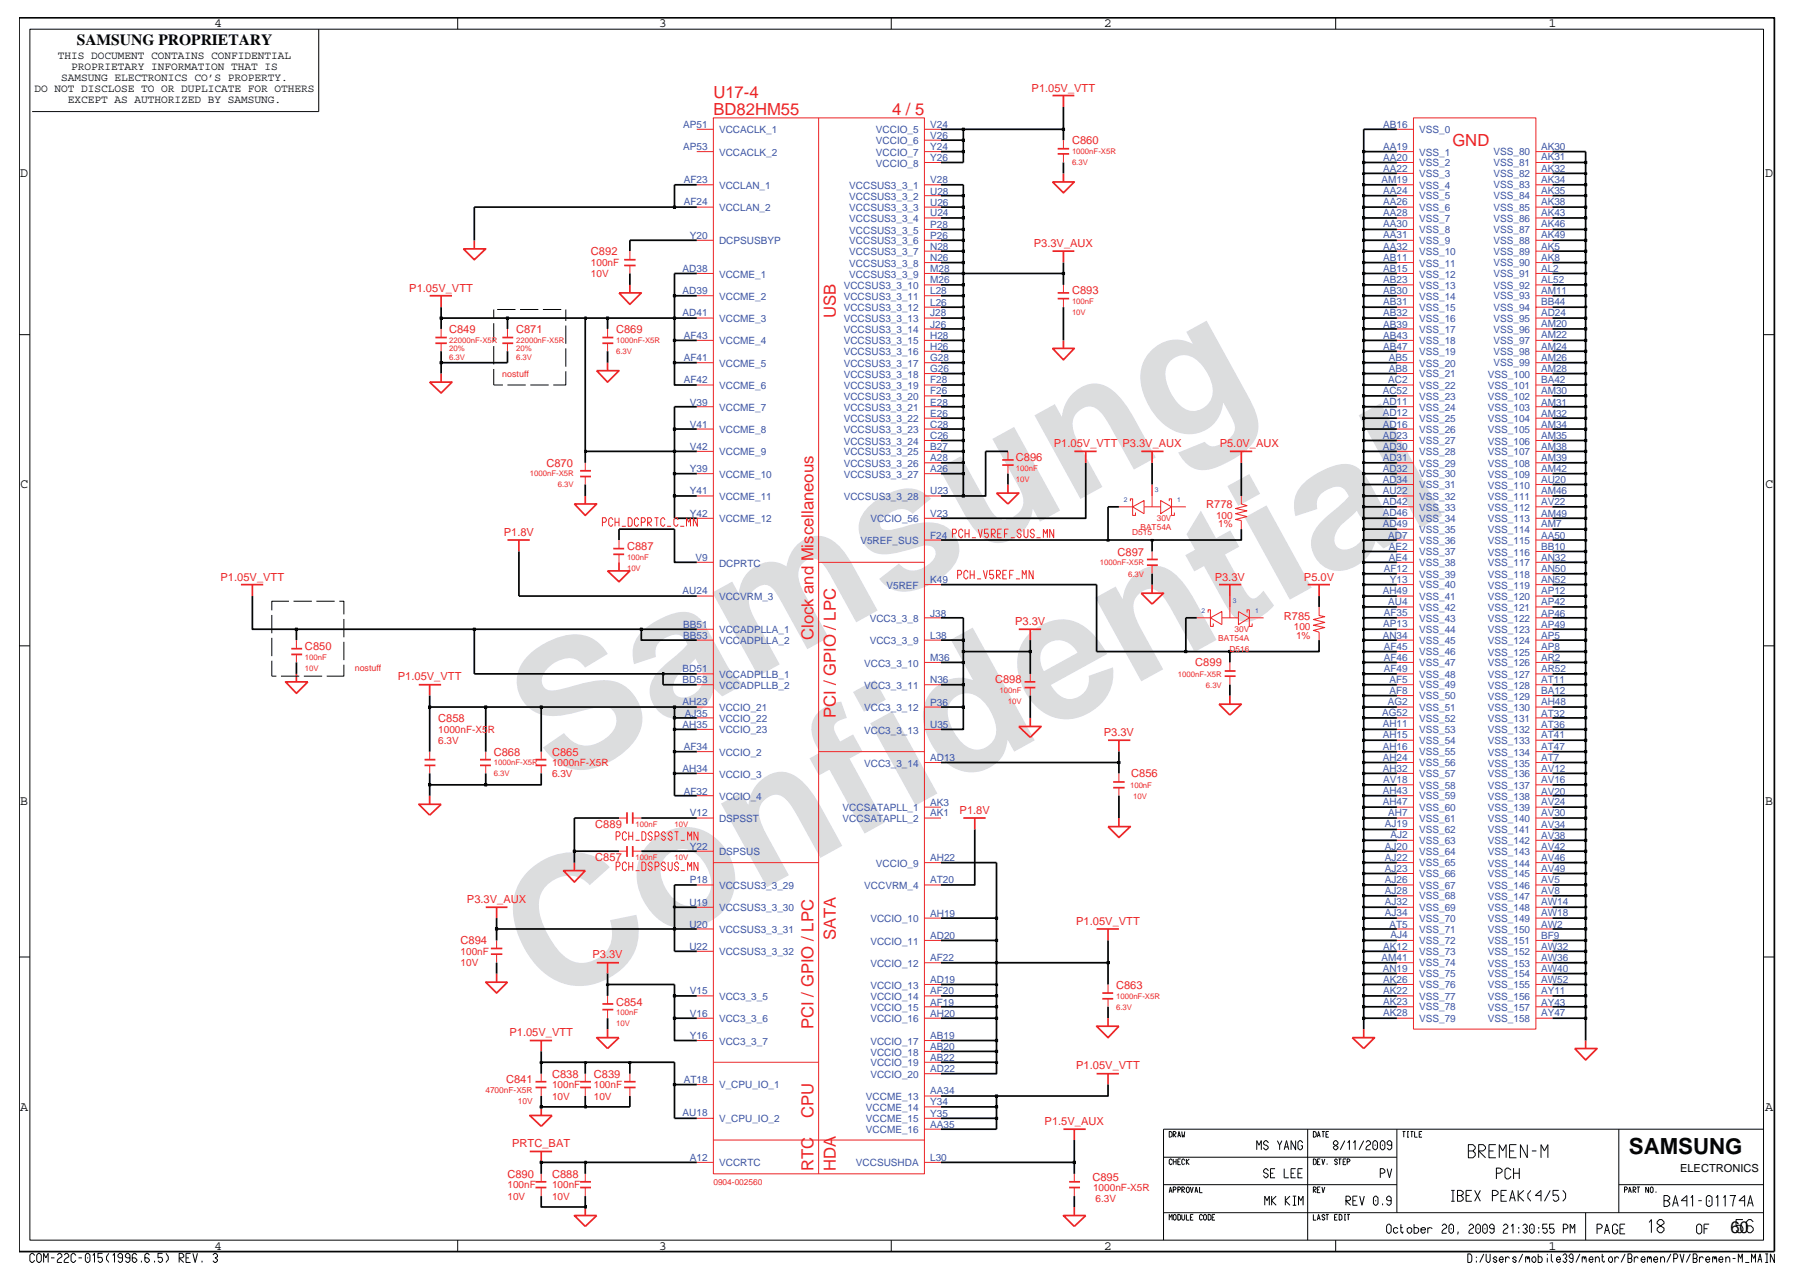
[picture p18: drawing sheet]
<svg xmlns="http://www.w3.org/2000/svg" width="267mm" height="190mm" viewBox="0 0 267 190" stroke-linecap="round" stroke-linejoin="round" font-family="sans-serif">
<defs><g id="words">
<g font-size="26.5" fill="#dcddde">
<text x="82.4" y="116.5" transform="rotate(-29 82.4 116.5)">Samsung</text>
<text x="81.1" y="149.2" transform="rotate(-29 81.1 149.2)">Confidential</text>
</g>
<text font-size="3.3" fill="#040505" x="241.1" y="170.8">SAMSUNG</text>
<g font-size="2.5" fill="#ec2426">
<text x="105.6" y="14.6">U17-4</text>
<text x="105.6" y="17">BD82HM55</text>
<text x="132" y="17">4 / 5</text>
<text x="215" y="21.6">GND</text>
<text x="123.7" y="47.1" transform="rotate(-90 123.7 47.1)">USB</text>
<text x="120.4" y="94.7" transform="rotate(-90 120.4 94.7)">Clock and Miscellaneous</text>
<text x="123.7" y="106.3" transform="rotate(-90 123.7 106.3)">PCI / GPIO / LPC</text>
<text x="123.7" y="139.2" transform="rotate(-90 123.7 139.2)">SATA</text>
<text x="120.4" y="152.3" transform="rotate(-90 120.4 152.3)">PCI / GPIO / LPC</text>
<text x="120.4" y="165.5" transform="rotate(-90 120.4 165.5)">CPU</text>
<text x="120.4" y="173.3" transform="rotate(-90 120.4 173.3)">RTC</text>
<text x="123.7" y="173.3" transform="rotate(-90 123.7 173.3)">HDA</text>
</g>
<text font-size="2.5" fill="#040505" x="256.1" y="182.4">60</text>
<text font-size="2.3" fill="#040505" x="11.4" y="6.7">SAMSUNG PROPRIETARY</text>
<g font-size="2" fill="#040505">
<text x="31.8" y="4">4</text>
<text x="97.6" y="4">3</text>
<text x="163.4" y="4">2</text>
<text x="229.2" y="4">1</text>
<text x="3" y="26.2">D</text>
<text x="261.3" y="26.2">D</text>
<text x="3" y="72.3">C</text>
<text x="261.3" y="72.3">C</text>
<text x="3" y="119.2">B</text>
<text x="261.3" y="119.2">B</text>
<text x="3" y="164.4">A</text>
<text x="261.3" y="164.4">A</text>
<text x="31.8" y="185">4</text>
<text x="97.6" y="185">3</text>
<text x="163.4" y="185">2</text>
<text x="229.2" y="185">1</text>
</g>
<g font-size="1.6" fill="#040505">
<text x="8.6" y="8.8">THIS DOCUMENT CONTAINS CONFIDENTIAL</text>
<text x="9.1" y="12">SAMSUNG ELECTRONICS CO’S PROPERTY.</text>
<text x="10.5" y="10.4">PROPRIETARY INFORMATION THAT IS</text>
<text x="5.1" y="13.7">DO NOT DISCLOSE TO OR DUPLICATE FOR OTHERS</text>
<text x="10.1" y="15.3">EXCEPT AS AUTHORIZED BY SAMSUNG.</text>
<text x="248.7" y="173.5">ELECTRONICS</text>
</g>
<g font-size="1.6" fill="#ec2426">
<text x="152.7" y="13.6">P1.05V_VTT</text>
<text x="158.7" y="21.3">C860</text>
<text x="87.5" y="37.8">C892</text>
<text x="153" y="36.6">P3.3V_AUX</text>
<text x="60.6" y="43.2">P1.05V_VTT</text>
<text x="158.7" y="43.5">C893</text>
<text x="66.5" y="49.3">C849</text>
<text x="76.4" y="49.3">C871</text>
<text x="91.2" y="49.3">C869</text>
<text x="80.9" y="69.1">C870</text>
<text x="150.4" y="68.3">C896</text>
<text x="156" y="66.2">P1.05V_VTT P3.3V_AUX</text>
<text x="180.5" y="66.2">P5.0V_AUX</text>
<text x="178.5" y="75.2">R778</text>
<text x="74.6" y="79.3">P1.8V</text>
<text x="92.8" y="81.4">C887</text>
<text x="165.4" y="82.2">C897</text>
<text x="32.7" y="85.9">P1.05V_VTT</text>
<text x="179.8" y="85.9">P3.3V</text>
<text x="193" y="85.9">P5.0V</text>
<text x="150.3" y="92.5">P3.3V</text>
<text x="190.1" y="91.7">R785</text>
<text x="45.1" y="96.2">C850</text>
<text x="58.9" y="100.7">P1.05V_VTT</text>
<text x="147.3" y="101.1">C898</text>
<text x="176.9" y="98.6">C899</text>
<text x="64.9" y="106.9">C858</text>
<text x="73.1" y="111.9">C868</text>
<text x="81.7" y="111.9">C865</text>
<text x="163.4" y="109">P3.3V</text>
<text x="167.5" y="115.1">C856</text>
<text x="88.1" y="122.5">C889</text>
<text x="142.1" y="120.5">P1.8V</text>
<text x="88.1" y="127.4">C857</text>
<text x="69.1" y="133.6">P3.3V_AUX</text>
<text x="159.3" y="136.9">P1.05V_VTT</text>
<text x="68.2" y="139.8">C894</text>
<text x="87.7" y="141.8">P3.3V</text>
<text x="91.2" y="148.9">C854</text>
<text x="165.2" y="146.3">C863</text>
<text x="75.4" y="153.3">P1.05V_VTT</text>
<text x="74.9" y="160.4">C841</text>
<text x="81.7" y="159.5">C838</text>
<text x="87.9" y="159.5">C839</text>
<text x="159.3" y="158.3">P1.05V_VTT</text>
<text x="154.6" y="166.5">P1.5V_AUX</text>
<text x="75.8" y="169.8">PRTC_BAT</text>
<text x="75.1" y="174.3">C890</text>
<text x="81.7" y="174.3">C888</text>
<text x="161.7" y="174.8">C895</text>
</g>
<g font-size="1.5" fill="#3a53a4">
<text x="101.1" y="18.9">AP51</text>
<text x="101.1" y="22.2">AP53</text>
<text x="106.4" y="19.8">VCCACLK_1</text>
<text x="106.4" y="23.1">VCCACLK_2</text>
<text x="129.7" y="19.8">VCCIO_5</text>
<text x="129.7" y="21.4">VCCIO_6</text>
<text x="129.7" y="23.1">VCCIO_7</text>
<text x="137.7" y="18.9">V24</text>
<text x="137.7" y="20.5">V26</text>
<text x="137.7" y="22.2">Y24</text>
<text x="137.7" y="23.8">Y26</text>
<text x="204.8" y="18.9">AB16</text>
<text x="204.8" y="22.2">AA19</text>
<text x="204.8" y="23.8">AA20</text>
<text x="210.1" y="19.8">VSS_0</text>
<text x="210.1" y="23.1">VSS_1</text>
<text x="221.1" y="23">VSS_80</text>
<text x="228.1" y="22.1">AK30</text>
<text x="228.1" y="23.7">AK31</text>
<text x="101.2" y="27.1">AF23</text>
<text x="106.4" y="28">VCCLAN_1</text>
<text x="125.7" y="29.6">VCCSUS3_3_2</text>
<text x="125.7" y="28">VCCSUS3_3_1</text>
<text x="129.7" y="24.7">VCCIO_8</text>
<text x="137.7" y="28.8">U28</text>
<text x="137.7" y="27.1">V28</text>
<text x="204.5" y="27.1">AM19</text>
<text x="204.8" y="25.5">AA22</text>
<text x="204.8" y="28.8">AA24</text>
<text x="210.1" y="27.9">VSS_4</text>
<text x="210.1" y="26.2">VSS_3</text>
<text x="210.1" y="24.6">VSS_2</text>
<text x="210.1" y="29.5">VSS_5</text>
<text x="221.1" y="24.6">VSS_81</text>
<text x="221.1" y="26.2">VSS_82</text>
<text x="221.1" y="27.9">VSS_83</text>
<text x="221.1" y="29.5">VSS_84</text>
<text x="228.1" y="25.4">AK32</text>
<text x="228.1" y="27.1">AK34</text>
<text x="228.1" y="28.7">AK35</text>
<text x="101.2" y="30.4">AF24</text>
<text x="102.1" y="35.3">Y20</text>
<text x="106.4" y="31.3">VCCLAN_2</text>
<text x="125.7" y="31.3">VCCSUS3_3_3</text>
<text x="125.7" y="32.9">VCCSUS3_3_4</text>
<text x="125.7" y="34.6">VCCSUS3_3_5</text>
<text x="137.7" y="30.4">U26</text>
<text x="137.7" y="32">U24</text>
<text x="137.7" y="33.7">P28</text>
<text x="137.7" y="35.3">P26</text>
<text x="204.8" y="35.3">AA31</text>
<text x="204.8" y="33.7">AA30</text>
<text x="204.8" y="32">AA28</text>
<text x="204.8" y="30.4">AA26</text>
<text x="210.1" y="34.5">VSS_8</text>
<text x="210.1" y="32.8">VSS_7</text>
<text x="210.1" y="31.2">VSS_6</text>
<text x="221.1" y="34.5">VSS_87</text>
<text x="221.1" y="31.2">VSS_85</text>
<text x="221.1" y="32.8">VSS_86</text>
<text x="228.1" y="33.6">AK46</text>
<text x="228.1" y="35.3">AK49</text>
<text x="228.1" y="30.4">AK38</text>
<text x="228.1" y="32">AK43</text>
<text x="101.1" y="40.3">AD38</text>
<text x="106.4" y="36.2">DCPSUSBYP</text>
<text x="106.4" y="41.1">VCCME_1</text>
<text x="125.7" y="41.1">VCCSUS3_3_9</text>
<text x="125.7" y="36.2">VCCSUS3_3_6</text>
<text x="125.7" y="37.8">VCCSUS3_3_7</text>
<text x="125.7" y="39.5">VCCSUS3_3_8</text>
<text x="137.7" y="38.6">N26</text>
<text x="137.7" y="40.3">M28</text>
<text x="137.7" y="37">N28</text>
<text x="137.7" y="41.9">M26</text>
<text x="204.8" y="38.6">AB11</text>
<text x="204.8" y="40.3">AB15</text>
<text x="204.8" y="41.9">AB23</text>
<text x="204.8" y="37">AA32</text>
<text x="210.1" y="39.5">VSS_11</text>
<text x="210.1" y="41.1">VSS_12</text>
<text x="210.1" y="37.8">VSS_10</text>
<text x="210.1" y="36.1">VSS_9</text>
<text x="221.1" y="36.1">VSS_88</text>
<text x="221.1" y="37.7">VSS_89</text>
<text x="221.1" y="39.4">VSS_90</text>
<text x="221.1" y="41">VSS_91</text>
<text x="228.1" y="37">AK5</text>
<text x="228.1" y="38.6">AK8</text>
<text x="228.1" y="40.3">AL2</text>
<text x="228.1" y="41.9">AL52</text>
<text x="101.1" y="43.5">AD39</text>
<text x="101.1" y="46.8">AD41</text>
<text x="106.4" y="44.4">VCCME_2</text>
<text x="106.4" y="47.7">VCCME_3</text>
<text x="124.9" y="42.8">VCCSUS3_3_10</text>
<text x="124.9" y="44.4">VCCSUS3_3_11</text>
<text x="124.9" y="46.1">VCCSUS3_3_12</text>
<text x="124.9" y="47.7">VCCSUS3_3_13</text>
<text x="137.7" y="43.5">L28</text>
<text x="137.7" y="45.2">L26</text>
<text x="137.7" y="46.8">J28</text>
<text x="204.8" y="43.5">AB30</text>
<text x="204.8" y="45.2">AB31</text>
<text x="204.8" y="46.8">AB32</text>
<text x="210.1" y="42.8">VSS_13</text>
<text x="210.1" y="44.4">VSS_14</text>
<text x="210.1" y="46.1">VSS_15</text>
<text x="210.1" y="47.7">VSS_16</text>
<text x="221.1" y="42.7">VSS_92</text>
<text x="221.1" y="44.3">VSS_93</text>
<text x="221.1" y="46">VSS_94</text>
<text x="221.1" y="47.6">VSS_95</text>
<text x="228.1" y="43.5">AM11</text>
<text x="228.1" y="45.2">BB44</text>
<text x="228.1" y="46.8">AD24</text>
<text x="101.2" y="50.1">AF43</text>
<text x="101.2" y="53.4">AF41</text>
<text x="106.4" y="51">VCCME_4</text>
<text x="124.9" y="49.3">VCCSUS3_3_14</text>
<text x="124.9" y="51">VCCSUS3_3_15</text>
<text x="124.9" y="52.6">VCCSUS3_3_16</text>
<text x="137.7" y="48.5">J26</text>
<text x="137.7" y="50.1">H28</text>
<text x="137.7" y="51.8">H26</text>
<text x="137.7" y="53.4">G28</text>
<text x="204.8" y="48.5">AB39</text>
<text x="204.8" y="50.1">AB43</text>
<text x="204.8" y="51.8">AB47</text>
<text x="205.6" y="53.4">AB5</text>
<text x="210.1" y="52.6">VSS_19</text>
<text x="210.1" y="49.3">VSS_17</text>
<text x="210.1" y="51">VSS_18</text>
<text x="221.1" y="49.2">VSS_96</text>
<text x="221.1" y="50.9">VSS_97</text>
<text x="221.1" y="52.5">VSS_98</text>
<text x="228.1" y="50.1">AM22</text>
<text x="228.1" y="51.8">AM24</text>
<text x="228.1" y="53.4">AM26</text>
<text x="228.1" y="48.5">AM20</text>
<text x="101.2" y="56.7">AF42</text>
<text x="106.4" y="54.3">VCCME_5</text>
<text x="106.4" y="57.6">VCCME_6</text>
<text x="124.9" y="57.6">VCCSUS3_3_19</text>
<text x="124.9" y="59.2">VCCSUS3_3_20</text>
<text x="124.9" y="54.3">VCCSUS3_3_17</text>
<text x="124.9" y="55.9">VCCSUS3_3_18</text>
<text x="137.7" y="55.1">G26</text>
<text x="137.7" y="56.8">F28</text>
<text x="137.7" y="58.4">F26</text>
<text x="204.7" y="58.3">AC52</text>
<text x="205.5" y="56.7">AC2</text>
<text x="205.6" y="55">AB8</text>
<text x="210.1" y="54.3">VSS_20</text>
<text x="210.1" y="55.9">VSS_21</text>
<text x="210.1" y="57.6">VSS_22</text>
<text x="210.1" y="59.2">VSS_23</text>
<text x="220.3" y="55.9">VSS_100</text>
<text x="220.3" y="57.6">VSS_101</text>
<text x="220.3" y="59.2">VSS_102</text>
<text x="221.1" y="54.2">VSS_99</text>
<text x="228.1" y="55.1">AM28</text>
<text x="228.1" y="56.8">BA42</text>
<text x="228.1" y="58.4">AM30</text>
<text x="102.1" y="60">V39</text>
<text x="102.1" y="63.3">V41</text>
<text x="106.4" y="60.8">VCCME_7</text>
<text x="106.4" y="64.1">VCCME_8</text>
<text x="124.9" y="60.8">VCCSUS3_3_21</text>
<text x="124.9" y="62.5">VCCSUS3_3_22</text>
<text x="124.9" y="64.1">VCCSUS3_3_23</text>
<text x="124.9" y="65.8">VCCSUS3_3_24</text>
<text x="137.7" y="60.1">E28</text>
<text x="137.7" y="61.7">E26</text>
<text x="137.7" y="63.4">C28</text>
<text x="137.7" y="65">C26</text>
<text x="204.7" y="60">AD11</text>
<text x="204.7" y="61.6">AD12</text>
<text x="204.7" y="63.3">AD16</text>
<text x="204.7" y="64.9">AD23</text>
<text x="210.1" y="60.8">VSS_24</text>
<text x="210.1" y="62.5">VSS_25</text>
<text x="210.1" y="64.1">VSS_26</text>
<text x="210.1" y="65.8">VSS_27</text>
<text x="220.2" y="60.8">VSS_103</text>
<text x="220.2" y="62.5">VSS_104</text>
<text x="220.2" y="64.1">VSS_105</text>
<text x="220.2" y="65.8">VSS_106</text>
<text x="228.1" y="61.7">AM32</text>
<text x="228.1" y="63.3">AM34</text>
<text x="228.1" y="65">AM35</text>
<text x="228.1" y="60.1">AM31</text>
<text x="102.1" y="69.9">Y39</text>
<text x="102.1" y="66.6">V42</text>
<text x="106.4" y="70.7">VCCME_10</text>
<text x="106.4" y="67.4">VCCME_9</text>
<text x="124.9" y="67.4">VCCSUS3_3_25</text>
<text x="124.9" y="69.1">VCCSUS3_3_26</text>
<text x="124.9" y="70.7">VCCSUS3_3_27</text>
<text x="137.7" y="66.6">B27</text>
<text x="137.7" y="68.3">A28</text>
<text x="137.7" y="69.9">A26</text>
<text x="204.7" y="68.2">AD31</text>
<text x="204.7" y="69.8">AD32</text>
<text x="204.7" y="71.5">AD34</text>
<text x="204.7" y="66.5">AD30</text>
<text x="210.1" y="69.1">VSS_29</text>
<text x="210.1" y="70.7">VSS_30</text>
<text x="210.1" y="67.4">VSS_28</text>
<text x="220.2" y="67.4">VSS_107</text>
<text x="220.2" y="69.1">VSS_108</text>
<text x="220.2" y="70.7">VSS_109</text>
<text x="228.1" y="71.6">AU20</text>
<text x="228.1" y="66.6">AM38</text>
<text x="228.1" y="68.3">AM39</text>
<text x="228.1" y="69.9">AM42</text>
<text x="102.1" y="73.2">Y41</text>
<text x="102.1" y="76.5">Y42</text>
<text x="106.4" y="74">VCCME_11</text>
<text x="106.4" y="77.3">VCCME_12</text>
<text x="124.9" y="74">VCCSUS3_3_28</text>
<text x="128.8" y="77.3">VCCIO_56</text>
<text x="137.7" y="76.5">V23</text>
<text x="137.7" y="73.2">U23</text>
<text x="204.7" y="73.1">AU22</text>
<text x="204.7" y="74.7">AD42</text>
<text x="204.7" y="76.4">AD46</text>
<text x="210.1" y="72.3">VSS_31</text>
<text x="210.1" y="74">VSS_32</text>
<text x="210.1" y="75.6">VSS_33</text>
<text x="210.1" y="77.3">VSS_34</text>
<text x="220.2" y="72.3">VSS_110</text>
<text x="220.2" y="74">VSS_111</text>
<text x="220.2" y="75.6">VSS_112</text>
<text x="220.2" y="77.3">VSS_113</text>
<text x="228.1" y="73.2">AM46</text>
<text x="228.1" y="74.8">AV22</text>
<text x="228.1" y="76.5">AM49</text>
<text x="102.9" y="83">V9</text>
<text x="106.4" y="83.9">DCPRTC</text>
<text x="127.4" y="80.5">V5REF_SUS</text>
<text x="137.7" y="79.8">F24</text>
<text x="204.7" y="78">AD49</text>
<text x="205.5" y="79.7">AD7</text>
<text x="205.6" y="81.3">AE2</text>
<text x="205.6" y="83">AE4</text>
<text x="210.1" y="83.8">VSS_38</text>
<text x="210.1" y="78.9">VSS_35</text>
<text x="210.1" y="80.5">VSS_36</text>
<text x="210.1" y="82.2">VSS_37</text>
<text x="220.2" y="78.9">VSS_114</text>
<text x="220.2" y="80.5">VSS_115</text>
<text x="220.2" y="82.2">VSS_116</text>
<text x="220.2" y="83.8">VSS_117</text>
<text x="228.1" y="78.1">AM7</text>
<text x="228.1" y="79.8">AA50</text>
<text x="228.1" y="81.4">BB10</text>
<text x="228.1" y="83.1">AN32</text>
<text x="101" y="88">AU24</text>
<text x="106.4" y="88.8">VCCVRM_3</text>
<text x="131.2" y="87.2">V5REF</text>
<text x="137.7" y="86.3">K49</text>
<text x="204.7" y="87.9">AH49</text>
<text x="204.8" y="84.6">AF12</text>
<text x="205.5" y="89.6">AU4</text>
<text x="205.8" y="86.2">Y13</text>
<text x="210.1" y="85.5">VSS_39</text>
<text x="210.1" y="87.1">VSS_40</text>
<text x="210.1" y="88.8">VSS_41</text>
<text x="220.2" y="88.8">VSS_120</text>
<text x="220.2" y="85.5">VSS_118</text>
<text x="220.2" y="87.1">VSS_119</text>
<text x="228.1" y="88">AP12</text>
<text x="228.1" y="89.6">AP42</text>
<text x="228.1" y="84.7">AN50</text>
<text x="228.1" y="86.3">AN52</text>
<text x="101.1" y="92.9">BB51</text>
<text x="101.1" y="94.6">BB53</text>
<text x="106.4" y="93.8">VCCADPLLA_1</text>
<text x="106.4" y="95.4">VCCADPLLA_2</text>
<text x="128.8" y="92.1">VCC3_3_8</text>
<text x="128.8" y="95.4">VCC3_3_9</text>
<text x="137.7" y="91.3">J38</text>
<text x="137.7" y="94.6">L38</text>
<text x="204.7" y="94.5">AN34</text>
<text x="204.8" y="92.9">AP13</text>
<text x="204.8" y="91.2">AF35</text>
<text x="210.1" y="90.4">VSS_42</text>
<text x="210.1" y="92">VSS_43</text>
<text x="210.1" y="93.7">VSS_44</text>
<text x="210.1" y="95.3">VSS_45</text>
<text x="220.2" y="90.4">VSS_121</text>
<text x="220.2" y="92">VSS_122</text>
<text x="220.2" y="93.7">VSS_123</text>
<text x="220.2" y="95.3">VSS_124</text>
<text x="228.1" y="91.3">AP46</text>
<text x="228.1" y="92.9">AP49</text>
<text x="228.1" y="94.6">AP5</text>
<text x="101" y="99.5">BD51</text>
<text x="101" y="101.1">BD53</text>
<text x="106.4" y="100.4">VCCADPLLB_1</text>
<text x="106.4" y="102">VCCADPLLB_2</text>
<text x="127.9" y="98.7">VCC3_3_10</text>
<text x="127.9" y="102">VCC3_3_11</text>
<text x="137.7" y="97.8">M36</text>
<text x="137.7" y="101.1">N36</text>
<text x="204.8" y="96.2">AF45</text>
<text x="204.8" y="97.8">AF46</text>
<text x="204.8" y="99.5">AF49</text>
<text x="205.7" y="101.1">AF5</text>
<text x="210.1" y="97">VSS_46</text>
<text x="210.1" y="98.6">VSS_47</text>
<text x="210.1" y="100.3">VSS_48</text>
<text x="210.1" y="101.9">VSS_49</text>
<text x="220.2" y="97">VSS_125</text>
<text x="220.2" y="98.6">VSS_126</text>
<text x="220.2" y="100.3">VSS_127</text>
<text x="220.2" y="101.9">VSS_128</text>
<text x="228.1" y="96.2">AP8</text>
<text x="228.1" y="97.8">AR2</text>
<text x="228.1" y="99.5">AR52</text>
<text x="228.1" y="101.1">AT11</text>
<text x="101" y="104.4">AH23</text>
<text x="101" y="107.7">AH35</text>
<text x="101.4" y="106.1">AJ35</text>
<text x="106.4" y="105.3">VCCIO_21</text>
<text x="106.4" y="106.9">VCCIO_22</text>
<text x="127.9" y="105.3">VCC3_3_12</text>
<text x="137.7" y="104.4">P36</text>
<text x="137.7" y="107.7">U35</text>
<text x="204.6" y="106.1">AG52</text>
<text x="204.7" y="107.7">AH11</text>
<text x="205.4" y="104.4">AG2</text>
<text x="205.7" y="102.7">AF8</text>
<text x="210.1" y="103.5">VSS_50</text>
<text x="210.1" y="105.2">VSS_51</text>
<text x="210.1" y="106.8">VSS_52</text>
<text x="220.2" y="105.3">VSS_130</text>
<text x="220.2" y="106.9">VSS_131</text>
<text x="220.2" y="103.6">VSS_129</text>
<text x="228.1" y="104.4">AH48</text>
<text x="228.1" y="106.1">AT32</text>
<text x="228.1" y="107.7">AT36</text>
<text x="228.1" y="102.8">BA12</text>
<text x="101.2" y="111">AF34</text>
<text x="106.4" y="108.6">VCCIO_23</text>
<text x="106.4" y="111.9">VCCIO_2</text>
<text x="127.9" y="108.6">VCC3_3_13</text>
<text x="127.9" y="113.5">VCC3_3_14</text>
<text x="137.7" y="112.6">AD13</text>
<text x="204.7" y="112.6">AH24</text>
<text x="204.7" y="109.3">AH15</text>
<text x="204.7" y="111">AH16</text>
<text x="210.1" y="111.8">VSS_55</text>
<text x="210.1" y="113.4">VSS_56</text>
<text x="210.1" y="108.5">VSS_53</text>
<text x="210.1" y="110.1">VSS_54</text>
<text x="220.2" y="108.5">VSS_132</text>
<text x="220.2" y="110.2">VSS_133</text>
<text x="220.2" y="111.8">VSS_134</text>
<text x="220.2" y="113.5">VSS_135</text>
<text x="228.1" y="109.3">AT41</text>
<text x="228.1" y="111">AT47</text>
<text x="228.1" y="112.6">AT7</text>
<text x="101" y="114.3">AH34</text>
<text x="101.2" y="117.6">AF32</text>
<text x="106.4" y="115.1">VCCIO_3</text>
<text x="106.4" y="118.4">VCCIO_4</text>
<text x="137.7" y="119.2">AK3</text>
<text x="204.7" y="114.3">AH32</text>
<text x="204.7" y="117.6">AH43</text>
<text x="204.7" y="119.2">AH47</text>
<text x="204.8" y="115.9">AV18</text>
<text x="210.1" y="115">VSS_57</text>
<text x="210.1" y="116.7">VSS_58</text>
<text x="210.1" y="118.3">VSS_59</text>
<text x="220.2" y="115.1">VSS_136</text>
<text x="220.2" y="116.8">VSS_137</text>
<text x="220.2" y="118.4">VSS_138</text>
<text x="228.1" y="114.3">AV12</text>
<text x="228.1" y="115.9">AV16</text>
<text x="228.1" y="117.6">AV20</text>
<text x="228.1" y="119.2">AV24</text>
<text x="102.1" y="120.8">V12</text>
<text x="102.1" y="125.8">Y22</text>
<text x="106.4" y="121.7">DSPSST</text>
<text x="124.7" y="120.1">VCCSATAPLL_1</text>
<text x="124.7" y="121.7">VCCSATAPLL_2</text>
<text x="137.7" y="120.8">AK1</text>
<text x="205" y="122.5">AJ19</text>
<text x="205" y="125.8">AJ20</text>
<text x="205.5" y="120.8">AH7</text>
<text x="205.8" y="124.1">AJ2</text>
<text x="210.1" y="120">VSS_60</text>
<text x="210.1" y="121.6">VSS_61</text>
<text x="210.1" y="123.3">VSS_62</text>
<text x="210.1" y="124.9">VSS_63</text>
<text x="220.2" y="121.7">VSS_140</text>
<text x="220.2" y="123.4">VSS_141</text>
<text x="220.2" y="120.1">VSS_139</text>
<text x="220.2" y="125">VSS_142</text>
<text x="228.1" y="120.8">AV30</text>
<text x="228.1" y="122.5">AV34</text>
<text x="228.1" y="124.1">AV38</text>
<text x="228.1" y="125.8">AV42</text>
<text x="102.1" y="130.8">P18</text>
<text x="106.4" y="126.6">DSPSUS</text>
<text x="106.4" y="131.6">VCCSUS3_3_29</text>
<text x="127.9" y="131.6">VCCVRM_4</text>
<text x="129.7" y="128.3">VCCIO_9</text>
<text x="137.7" y="130.7">AT20</text>
<text x="137.7" y="127.4">AH22</text>
<text x="205" y="127.4">AJ22</text>
<text x="205" y="129.1">AJ23</text>
<text x="205" y="130.7">AJ26</text>
<text x="210.1" y="131.5">VSS_67</text>
<text x="210.1" y="126.5">VSS_64</text>
<text x="210.1" y="128.2">VSS_65</text>
<text x="210.1" y="129.8">VSS_66</text>
<text x="220.2" y="126.6">VSS_143</text>
<text x="220.2" y="128.3">VSS_144</text>
<text x="220.2" y="129.9">VSS_145</text>
<text x="220.2" y="131.6">VSS_146</text>
<text x="228.1" y="127.4">AV46</text>
<text x="228.1" y="129.1">AV49</text>
<text x="228.1" y="130.7">AV5</text>
<text x="102" y="134.1">U19</text>
<text x="102" y="137.4">U20</text>
<text x="106.4" y="134.9">VCCSUS3_3_30</text>
<text x="128.8" y="136.5">VCCIO_10</text>
<text x="137.7" y="135.7">AH19</text>
<text x="205" y="132.3">AJ28</text>
<text x="205" y="134">AJ32</text>
<text x="205" y="135.6">AJ34</text>
<text x="205.7" y="137.3">AT5</text>
<text x="210.1" y="133.1">VSS_68</text>
<text x="210.1" y="134.8">VSS_69</text>
<text x="210.1" y="136.4">VSS_70</text>
<text x="220.2" y="133.2">VSS_147</text>
<text x="220.2" y="134.9">VSS_148</text>
<text x="220.2" y="136.5">VSS_149</text>
<text x="228.1" y="137.3">AW2</text>
<text x="228.1" y="132.3">AV8</text>
<text x="228.1" y="134">AW14</text>
<text x="228.1" y="135.6">AW18</text>
<text x="102" y="140.7">U22</text>
<text x="106.4" y="138.1">VCCSUS3_3_31</text>
<text x="106.4" y="141.4">VCCSUS3_3_32</text>
<text x="128.8" y="139.8">VCCIO_11</text>
<text x="128.8" y="143.1">VCCIO_12</text>
<text x="137.7" y="139">AD20</text>
<text x="137.7" y="142.3">AF22</text>
<text x="204.5" y="142.2">AM41</text>
<text x="204.7" y="143.8">AN19</text>
<text x="204.8" y="140.6">AK12</text>
<text x="205.8" y="138.9">AJ4</text>
<text x="210.1" y="138">VSS_71</text>
<text x="210.1" y="139.7">VSS_72</text>
<text x="210.1" y="141.4">VSS_73</text>
<text x="210.1" y="143">VSS_74</text>
<text x="220.2" y="138.1">VSS_150</text>
<text x="220.2" y="139.8">VSS_151</text>
<text x="220.2" y="141.4">VSS_152</text>
<text x="220.2" y="143.1">VSS_153</text>
<text x="228.1" y="138.9">BF9</text>
<text x="228.1" y="140.6">AW32</text>
<text x="228.1" y="142.2">AW36</text>
<text x="228.1" y="143.8">AW40</text>
<text x="102.1" y="147.2">V15</text>
<text x="106.4" y="148">VCC3_3_5</text>
<text x="128.8" y="146.3">VCCIO_13</text>
<text x="128.8" y="148">VCCIO_14</text>
<text x="128.8" y="149.6">VCCIO_15</text>
<text x="137.7" y="145.6">AD19</text>
<text x="137.7" y="147.2">AF20</text>
<text x="137.7" y="148.9">AF19</text>
<text x="204.8" y="148.8">AK23</text>
<text x="204.8" y="145.5">AK26</text>
<text x="204.8" y="147.1">AK22</text>
<text x="210.1" y="147.9">VSS_77</text>
<text x="210.1" y="149.6">VSS_78</text>
<text x="210.1" y="144.7">VSS_75</text>
<text x="210.1" y="146.3">VSS_76</text>
<text x="220.2" y="144.7">VSS_154</text>
<text x="220.2" y="146.3">VSS_155</text>
<text x="220.2" y="148">VSS_156</text>
<text x="220.2" y="149.6">VSS_157</text>
<text x="228.1" y="145.5">AW52</text>
<text x="228.1" y="147.1">AY11</text>
<text x="228.1" y="148.8">AY43</text>
<text x="102.1" y="150.5">V16</text>
<text x="102.1" y="153.8">Y16</text>
<text x="106.4" y="151.3">VCC3_3_6</text>
<text x="106.4" y="154.6">VCC3_3_7</text>
<text x="128.8" y="151.3">VCCIO_16</text>
<text x="128.8" y="154.6">VCCIO_17</text>
<text x="137.7" y="150.5">AH20</text>
<text x="137.7" y="153.8">AB19</text>
<text x="137.7" y="155.4">AB20</text>
<text x="204.8" y="150.4">AK28</text>
<text x="210.1" y="151.3">VSS_79</text>
<text x="220.2" y="151.3">VSS_158</text>
<text x="228.1" y="150.4">AY47</text>
<text x="101.2" y="160.3">AT18</text>
<text x="106.4" y="161.1">V_CPU_IO_1</text>
<text x="128.8" y="156.2">VCCIO_18</text>
<text x="128.8" y="157.8">VCCIO_19</text>
<text x="128.8" y="159.5">VCCIO_20</text>
<text x="137.7" y="157.1">AB22</text>
<text x="137.7" y="158.7">AD22</text>
<text x="137.7" y="162">AA34</text>
<text x="101.1" y="165.2">AU18</text>
<text x="106.4" y="166.1">V_CPU_IO_2</text>
<text x="128.2" y="162.8">VCCME_13</text>
<text x="128.2" y="164.4">VCCME_14</text>
<text x="128.2" y="166.1">VCCME_15</text>
<text x="128.2" y="167.7">VCCME_16</text>
<text x="137.7" y="163.6">Y34</text>
<text x="137.7" y="165.3">Y35</text>
<text x="137.7" y="166.9">AA35</text>
<text x="102.1" y="171.9">A12</text>
<text x="106.4" y="172.7">VCCRTC</text>
<text x="126.7" y="172.7">VCCSUSHDA</text>
<text x="137.7" y="171.9">L30</text>
</g>
<g font-size="1.5" fill="#ec2426">
<text x="87.5" y="41">10V</text>
<text x="87.5" y="39.4">100nF</text>
<text x="180" y="76.8">100</text>
<text x="180.3" y="78">1%</text>
<text x="191.5" y="93.3">100</text>
<text x="191.9" y="94.5">1%</text>
<text x="64.9" y="110.1">6.3V</text>
<text x="64.9" y="108.5">1000nF-X5R</text>
<text x="81.7" y="113.4">1000nF-X5R</text>
<text x="81.7" y="115">6.3V</text>
<text x="68.2" y="143">10V</text>
<text x="68.2" y="141.3">100nF</text>
<text x="81.7" y="161.1">100nF</text>
<text x="87.9" y="161.1">100nF</text>
<text x="81.7" y="162.8">10V</text>
<text x="87.9" y="162.8">10V</text>
<text x="75.1" y="177.6">10V</text>
<text x="75.1" y="175.9">100nF</text>
<text x="81.7" y="177.6">10V</text>
<text x="81.7" y="175.9">100nF</text>
<text x="161.8" y="176.3">1000nF-X5R</text>
<text x="162.2" y="177.9">6.3V</text>
</g>
<g font-size="1.3" fill="#ec2426">
<text x="74.4" y="55.8">nostuff</text>
<text x="52.5" y="99.4">nostuff</text>
</g>
<g font-size="1.2" fill="#ec2426">
<text x="158.7" y="22.9">1000nF-X5R</text>
<text x="158.7" y="24.5">6.3V</text>
<text x="158.7" y="46.7">10V</text>
<text x="158.7" y="45">100nF</text>
<text x="66.5" y="50.8">22000nF-X5R</text>
<text x="66.5" y="52">20%</text>
<text x="66.5" y="53.3">6.3V</text>
<text x="76.4" y="52">20%</text>
<text x="76.4" y="53.3">6.3V</text>
<text x="76.4" y="50.8">22000nF-X5R</text>
<text x="91.2" y="50.8">1000nF-X5R</text>
<text x="91.2" y="52.4">6.3V</text>
<text x="78.4" y="70.5">1000nF-X5R</text>
<text x="150.4" y="69.7">100nF</text>
<text x="150.4" y="71.4">10V</text>
<text x="82.6" y="72.1">6.3V</text>
<text x="171.2" y="77.2">30V</text>
<text x="92.8" y="82.9">100nF</text>
<text x="162.8" y="83.7">1000nF-X5R</text>
<text x="167.6" y="79.2">D515</text>
<text x="168.8" y="78.4">BAT54A</text>
<text x="92.8" y="84.5">10V</text>
<text x="167" y="85.3">6.3V</text>
<text x="180.3" y="94.9">BAT54A</text>
<text x="182.7" y="93.6">30V</text>
<text x="45.1" y="99.3">10V</text>
<text x="45.1" y="97.6">100nF</text>
<text x="174.3" y="100.2">1000nF-X5R</text>
<text x="178.5" y="101.8">6.3V</text>
<text x="182" y="96.5">D516</text>
<text x="148" y="102.6">100nF</text>
<text x="149.2" y="104.2">10V</text>
<text x="73.1" y="113.3">1000nF-X5R</text>
<text x="73.1" y="114.9">6.3V</text>
<text x="167.3" y="116.6">100nF</text>
<text x="167.7" y="118.2">10V</text>
<text x="94.1" y="122.3">100nF</text>
<text x="99.8" y="122.3">10V</text>
<text x="94.1" y="127.3">100nF</text>
<text x="99.8" y="127.3">10V</text>
<text x="165.2" y="149.4">6.3V</text>
<text x="165.2" y="147.8">1000nF-X5R</text>
<text x="91.2" y="151.9">10V</text>
<text x="91.2" y="150.3">100nF</text>
<text x="71.9" y="161.8">4700nF-X5R</text>
<text x="76.6" y="163.4">10V</text>
<text x="105.6" y="175.3">0904-002560</text>
</g>
<g font-size="1" fill="#3a53a4">
<text x="166.3" y="74.3">2</text>
<text x="171" y="72.9">3</text>
<text x="174.3" y="74.3">1</text>
<text x="182.5" y="89.3">3</text>
<text x="177.9" y="90.7">2</text>
<text x="185.8" y="90.7">1</text>
</g>
</g></defs>
<g fill="none" stroke="#ec2426" stroke-width=".25">
<path d="M155.8 14.1h3.2M157.4 14.1v1.7M68.6 36.8h3.3l-1.7 1.6zM70.2 35.6v1.2M92.4 39.3h1.7M92.4 38.4h1.7M155.8 26.9h3.2l-1.6 1.6zM155.8 37.2h3.2M156.6 22h1.7M156.6 22.8h1.7M157.4 25.7v1.2M157.4 37.2v1.7"/>
<path d="M63.6 56.6h3.3l-1.6 1.6zM63.6 43.8h3.3M64.5 50.8h1.6M64.5 50h1.6M65.3 43.8v1.7M65.3 55.3v1.3M74.4 50h1.6M74.4 50.8h1.6M88.3 54.9h3.3l-1.7 1.7zM89.2 50.8h1.6M89.2 50h1.6M89.9 53.7v1.2"/>
<path d="M91.6 43.4h3.3l-1.7 1.6zM93.2 42.2v1.2M155.8 51.6h3.2l-1.6 1.7zM156.6 43.4h1.7M156.6 44.2h1.7M157.4 50.4v1.2M75.1 79.9h3.3M76.8 79.9v1.7M85 74.6h3.3l-1.7 1.7zM85.9 70.5h1.6M85.9 69.7h1.6M86.6 73.4v1.2"/>
<path d="M147.5 73h3.3l-1.6 1.6zM148.4 68.8h1.6M148.4 68.1h1.6M149.2 71.7v1.3M159 66.8h3.3M160.7 66.8v1.7M168.9 66.8h3.3M170.5 66.8v1.7M182.1 66.8h3.3M183.7 66.8v1.7M35.7 86.5h3.3M37.4 86.5v1.7"/>
<path d="M43.1 96.9h1.6M43.1 96h1.6M43.9 99.7v1.2M89.9 84.5h3.3l-1.6 1.6zM90.8 82h1.6M90.8 81.2h1.6M91.6 83.2v1.3M150.8 93.1h3.3M152.5 93.1v1.6M168.9 87.8h3.3l-1.7 1.6zM169.8 82.8h1.6M169.8 83.7h1.6"/>
<path d="M170.5 86.5v1.3M180.4 86.5h3.3M181.3 99.3h1.6M182.1 86.5v1.7M193.6 86.5h3.3M195.3 86.5v1.7M42.3 100.9h3.3l-1.7 1.7zM62 101.4h3.3M62 119h3.3l-1.7 1.7zM62.8 112.4h1.7M62.8 113.3h1.7M63.6 101.4v1.6"/>
<path d="M63.6 117.8v1.2M71.1 113.3h1.6M71.1 112.4h1.6M79.3 113.3h1.6M79.3 112.4h1.6M150.8 107.5h3.3l-1.6 1.6zM151.7 101.8h1.6M151.7 100.9h1.6M152.5 106.3v1.2M164 109.6h3.3M164.8 116.6h1.7M164.8 115.7h1.7"/>
<path d="M165.6 109.6v1.7M180.4 104.2h3.3l-1.6 1.6zM181.3 100.1h1.6M182.1 103v1.2M71.9 134.3h3.2M73.5 134.3v1.6M83.4 128.9h3.2l-1.6 1.7zM85 127.7v1.2M92.8 120.2v1.7M92.8 125.2v1.6M93.7 120.2v1.7M93.7 125.2v1.6"/>
<path d="M142.6 121.1h3.3M144.3 121.1v1.7M162.3 137.5h3.3M164 122.3h3.3l-1.7 1.7zM164 137.5v1.7M165.6 121.1v1.2M71.9 145.4h3.2l-1.6 1.6zM72.7 141.2h1.7M72.7 140.4h1.7M73.5 144.1v1.3M78.4 154h3.3M80.1 154v1.6"/>
<path d="M88.3 142.5h3.3M88.3 153.6h3.3l-1.7 1.6zM89.2 149.4h1.6M89.2 148.6h1.6M89.9 142.5v1.6M89.9 152.3v1.3M162.3 151.9h3.3l-1.6 1.7zM162.3 158.9h3.3M163.2 147h1.6M163.2 147.8h1.6M164 150.7v1.2M164 158.9v1.6"/>
<path d="M200.2 153.6h3.3l-1.6 1.6zM201.9 152.3v1.3M233.1 155.2h3.3l-1.7 1.7zM234.7 154v1.2M78.4 165.1h3.3l-1.6 1.6zM78.4 170.4h3.3M79.3 161h1.6M79.3 175.8h1.6M79.3 160.1h1.6M79.3 174.9h1.6M80.1 163.8v1.3M80.1 170.4v1.6"/>
<path d="M85 179.9h3.3l-1.7 1.6zM85.9 160.1h1.6M85.9 175.8h1.6M85.9 161h1.6M85.9 174.9h1.6M86.6 178.7v1.2M92.4 160.1h1.7M92.4 161h1.7M157.4 179.9h3.3l-1.7 1.6zM157.4 167.1h3.3M158.3 174.9h1.6M158.3 175.8h1.6"/>
<path d="M159 167.1v1.6M159 178.7v1.2"/>
</g>
<g fill="none" stroke="#ec2426" stroke-width=".15">
<path d="M103.1 19.1h2.5M105.6 17.4h31.2v156.3h-31.2zM105.6 17.4v.1M121.2 17.4v156.3M136.8 19.1h2.5M206.8 19.1h2.4M209.2 17.4h18.1v134.9h-18.1zM93.2 37.2v1.2M93.2 39.3v1.2M103.1 35.6h2.5M103.1 27.4h2.5M103.1 22.4h2.5"/>
<path d="M103.1 30.7h2.5M136.8 35.6h2.5M136.8 38.9h2.5M136.8 32.3h2.5M136.8 29h2.5M136.8 20.7h2.5M136.8 24.1h2.5M136.8 37.2h2.5M136.8 34h2.5M136.8 30.7h2.5M136.8 27.4h2.5M136.8 22.4h2.5"/>
<path d="M157.4 20.7v1.3M157.4 22.8v1.3M206.8 37.2h2.4M206.8 34h2.4M206.8 30.7h2.4M206.8 27.4h2.4M206.8 22.4h2.4M206.8 25.7h2.4M206.8 35.6h2.4M206.8 38.9h2.4M206.8 32.3h2.4M206.8 29h2.4"/>
<path d="M206.8 24.1h2.4M227.3 37.2h2.5M227.3 34h2.5M227.3 30.7h2.5M227.3 27.4h2.5M227.3 24.1h2.5M227.3 35.6h2.5M227.3 38.9h2.5M227.3 32.3h2.5M227.3 29h2.5M227.3 22.4h2.5M227.3 25.7h2.5"/>
<path d="M65.3 48.7v1.3M65.3 50.8v1.2M75.1 48.7v1.3M75.1 50.8v1.2M89.9 48.7v1.3M89.9 50.8v1.2M103.1 43.8h2.5M103.1 53.7h2.5M103.1 40.5h2.5M103.1 47.1h2.5M103.1 57h2.5M103.1 50.4h2.5"/>
<path d="M136.8 58.6h2.5M136.8 55.3h2.5M136.8 52h2.5M136.8 48.7h2.5M136.8 45.5h2.5M136.8 42.2h2.5M136.8 40.5h2.5M136.8 43.8h2.5M136.8 47.1h2.5M136.8 53.7h2.5M136.8 57h2.5M136.8 50.4h2.5"/>
<path d="M157.4 42.2v1.2M157.4 44.2v1.3M206.8 40.5h2.4M206.8 43.8h2.4M206.8 47.1h2.4M206.8 53.7h2.4M206.8 57h2.4M206.8 50.4h2.4M206.8 58.6h2.4M206.8 55.3h2.4M206.8 52h2.4M206.8 48.7h2.4"/>
<path d="M206.8 45.5h2.4M206.8 42.2h2.4M227.3 40.5h2.5M227.3 43.8h2.5M227.3 47.1h2.5M227.3 53.7h2.5M227.3 58.6h2.5M227.3 50.4h2.5M227.3 57h2.5M227.3 55.3h2.5M227.3 52h2.5M227.3 48.7h2.5"/>
<path d="M227.3 45.5h2.5M227.3 42.2h2.5M86.6 68.5v1.2M86.6 70.5v1.2M91.6 79.9v1.3M103.1 76.7h2.5M103.1 63.5h2.5M103.1 70.1h2.5M103.1 73.4h2.5M103.1 60.2h2.5M103.1 66.8h2.5M136.8 73.4h2.5"/>
<path d="M136.8 68.5h2.5M136.8 65.2h2.5M136.8 61.9h2.5M136.8 76.7h2.5M136.8 60.2h2.5M136.8 63.5h2.5M136.8 66.8h2.5M136.8 70.1h2.5M136.8 79.9h2.5M149.2 66.8v1.3M149.2 68.8v1.3M165.6 75h2.1"/>
<path d="M167.3 74.2v-.4h.4v2.5h.4v-.4M167.7 75l1.7-.9v1.9zM169.4 75h2.4M170.5 71.7v3.3M171.8 74.1l1.6 .9-1.6 1zM173.1 74.2v-.4h.3v2.5h.4v-.4M173.4 75h2.1M183.7 73.4v1.2l.9 .3-1.7 .4 1.7 .3-1.7 .4 1.7 .5-1.7 .4 .8 .2v1.2M206.8 75h2.4M206.8 60.2h2.4M206.8 63.5h2.4M206.8 66.8h2.4"/>
<path d="M206.8 70.1h2.4M206.8 78.3h2.4M206.8 73.4h2.4M206.8 76.7h2.4M206.8 68.5h2.4M206.8 65.2h2.4M206.8 61.9h2.4M206.8 79.9h2.4M206.8 71.7h2.4M227.3 75h2.5M227.3 68.5h2.5M227.3 65.2h2.5"/>
<path d="M227.3 61.9h2.5M227.3 71.7h2.5M227.3 78.3h2.5M227.3 73.4h2.5M227.3 76.7h2.5M227.3 60.2h2.5M227.3 63.5h2.5M227.3 66.8h2.5M227.3 70.1h2.5M227.3 79.9h2.5M43.9 94.7v1.3M43.9 96.9v1.1"/>
<path d="M91.6 82v1.2M103.1 99.7h2.5M103.1 93.1h2.5M103.1 88.2h2.5M103.1 94.7h2.5M103.1 83.2h2.5M121.2 83.2h15.6M136.8 91.4h2.5M136.8 98h2.5M136.8 86.5h2.5M136.8 94.7h2.5M152.5 99.7v1.2"/>
<path d="M170.5 81.6v1.2M170.5 83.7v1.2M177.1 91.4h2.1M178.8 90.7v-.4h.4v2.4h.4v-.4M179.2 91.4l1.7-.9v2zM180.9 91.4h2.4M182.1 88.2v3.2M182.1 98v1.3M183.3 90.5l1.6 .9-1.6 1.1zM184.6 90.7v-.4h.3v2.4h.5v-.4M184.9 91.4h2.1M195.3 89.8v1.3l.8 .2-1.7 .4 1.7 .4-1.7 .4 1.7 .4-1.7 .4 .9 .3v1.1"/>
<path d="M206.8 98h2.4M206.8 93.1h2.4M206.8 81.6h2.4M206.8 84.9h2.4M206.8 89.8h2.4M206.8 91.4h2.4M206.8 86.5h2.4M206.8 94.7h2.4M206.8 99.7h2.4M206.8 88.2h2.4M206.8 83.2h2.4M206.8 96.4h2.4"/>
<path d="M227.3 86.5h2.5M227.3 99.7h2.5M227.3 93.1h2.5M227.3 83.2h2.5M227.3 96.4h2.5M227.3 89.8h2.5M227.3 91.4h2.5M227.3 94.7h2.5M227.3 98h2.5M227.3 88.2h2.5M227.3 81.6h2.5M227.3 84.9h2.5"/>
<path d="M63.6 111.3v1.1M63.6 113.3v1.2M71.9 111.3v1.1M71.9 113.3v1.2M80.1 111.3v1.1M80.1 113.3v1.2M103.1 108h2.5M103.1 111.3h2.5M103.1 117.8h2.5M103.1 101.4h2.5M103.1 104.7h2.5M103.1 106.3h2.5"/>
<path d="M103.1 114.5h2.5M121.2 111.3h15.6M136.8 104.7h2.5M136.8 119.5h2.5M136.8 101.4h2.5M136.8 108h2.5M136.8 112.9h2.5M152.5 101.8v1.2M165.6 114.5v1.2M165.6 116.6v1.2M182.1 100.1v1.3M206.8 101.4h2.4"/>
<path d="M206.8 104.7h2.4M206.8 108h2.4M206.8 111.3h2.4M206.8 114.5h2.4M206.8 119.5h2.4M206.8 116.2h2.4M206.8 106.3h2.4M206.8 112.9h2.4M206.8 117.8h2.4M206.8 103h2.4M206.8 109.6h2.4M227.3 104.7h2.5"/>
<path d="M227.3 106.3h2.5M227.3 112.9h2.5M227.3 119.5h2.5M227.3 109.6h2.5M227.3 116.2h2.5M227.3 101.4h2.5M227.3 108h2.5M227.3 111.3h2.5M227.3 114.5h2.5M227.3 117.8h2.5M227.3 103h2.5M73.5 139.2v1.2"/>
<path d="M91.6 126h1.2M91.6 121.1h1.2M93.7 126h1.2M93.7 121.1h1.2M103.1 131h2.5M103.1 121.1h2.5M103.1 137.5h2.5M103.1 126h2.5M103.1 134.3h2.5M105.6 127.7h15.6M136.8 135.9h2.5M136.8 139.2h2.5"/>
<path d="M136.8 127.7h2.5M136.8 131h2.5M136.8 121.1h2.5M206.8 135.9h2.4M206.8 139.2h2.4M206.8 126h2.4M206.8 122.8h2.4M206.8 129.3h2.4M206.8 132.6h2.4M206.8 127.7h2.4M206.8 131h2.4M206.8 121.1h2.4"/>
<path d="M206.8 134.3h2.4M206.8 137.5h2.4M206.8 124.4h2.4M227.3 135.9h2.5M227.3 139.2h2.5M227.3 126h2.5M227.3 122.8h2.5M227.3 129.3h2.5M227.3 132.6h2.5M227.3 127.7h2.5M227.3 131h2.5M227.3 121.1h2.5"/>
<path d="M227.3 134.3h2.5M227.3 137.5h2.5M227.3 124.4h2.5M73.5 141.2v1.3M80.1 158.9v1.2M86.6 158.9v1.2M89.9 147.4v1.2M89.9 149.4v1.3M93.2 158.9v1.2M103.1 150.7h2.5M103.1 147.4h2.5M103.1 154h2.5"/>
<path d="M103.1 140.8h2.5M105.6 157.2h15.6M136.8 145.7h2.5M136.8 149h2.5M136.8 150.7h2.5M136.8 155.6h2.5M136.8 142.5h2.5M136.8 147.4h2.5M136.8 158.9h2.5M136.8 154h2.5M136.8 157.2h2.5M164 145.7v1.3"/>
<path d="M164 147.8v1.2M206.8 145.7h2.4M206.8 149h2.4M206.8 144.1h2.4M206.8 147.4h2.4M206.8 150.7h2.4M206.8 142.5h2.4M206.8 140.8h2.4M227.3 145.7h2.5M227.3 149h2.5M227.3 142.5h2.5M227.3 147.4h2.5"/>
<path d="M227.3 150.7h2.5M227.3 140.8h2.5M227.3 144.1h2.5M80.1 161v1.2M80.1 173.7v1.2M80.1 175.8v1.2M86.6 161v1.2M86.6 173.7v1.2M86.6 175.8v1.2M93.2 161v1.2M103.1 165.5h2.5M103.1 172h2.5"/>
<path d="M103.1 160.5h2.5M105.6 168.7h31.2M136.8 163.8h2.5M136.8 167.1h2.5M136.8 172h2.5M136.8 162.2h2.5M136.8 165.5h2.5M159 173.7v1.2M159 175.8v1.2"/>
</g>
<path d="M80.1 177v1.7h6.5" fill="none" stroke="#040505" stroke-width=".25"/>
<path d="M86.5 178.5h.3v.3h-.3z" fill="#040505"/>
<path d="M86.5 178.5h.3v.3h-.3z" fill="none" stroke="#040505" stroke-width=".15"/>
<path d="M80.1 172v1.7M86.6 172v1.7M86.6 177v1.7M159 172v1.7M159 177v1.7" fill="none" stroke="#040505" stroke-width=".25"/>
<path d="M79.9 171.9h.4v.3h-.4z" fill="#040505"/>
<path d="M79.9 171.9h.4v.3h-.4z" fill="none" stroke="#040505" stroke-width=".15"/>
<path d="M80.1 172h6.5" fill="none" stroke="#040505" stroke-width=".25"/>
<path d="M86.5 171.9h.3v.3h-.3z" fill="#040505"/>
<path d="M86.5 171.9h.3v.3h-.3z" fill="none" stroke="#040505" stroke-width=".15"/>
<path d="M86.6 172h16.5M139.3 172h19.7" fill="none" stroke="#040505" stroke-width=".25"/>
<path d="M158.9 171.9h.3v.3h-.3z" fill="#040505"/>
<path d="M158.9 171.9h.3v.3h-.3z" fill="none" stroke="#040505" stroke-width=".15"/>
<path d="M99.8 160.5v5h3.3M139.3 165.5h8.2v1.6h-8.2M159 168.7v3.3" fill="none" stroke="#040505" stroke-width=".25"/>
<path d="M147.3 165.4h.4v.3h-.4z" fill="#040505"/>
<path d="M147.3 165.4h.4v.3h-.4z" fill="none" stroke="#040505" stroke-width=".15"/>
<path d="M147.5 163.8v1.7" fill="none" stroke="#040505" stroke-width=".25"/>
<path d="M79.9 163.7h.4v.3h-.4z" fill="#040505"/>
<path d="M79.9 163.7h.4v.3h-.4z" fill="none" stroke="#040505" stroke-width=".15"/>
<path d="M80.1 162.2v1.6h6.5" fill="none" stroke="#040505" stroke-width=".25"/>
<path d="M86.5 163.7h.3v.3h-.3z" fill="#040505"/>
<path d="M86.5 163.7h.3v.3h-.3z" fill="none" stroke="#040505" stroke-width=".15"/>
<path d="M93.2 162.2v1.6h-6.6v-1.6M139.3 163.8h8.2" fill="none" stroke="#040505" stroke-width=".25"/>
<path d="M147.3 163.7h.4v.3h-.4z" fill="#040505"/>
<path d="M147.3 163.7h.4v.3h-.4z" fill="none" stroke="#040505" stroke-width=".15"/>
<path d="M139.3 162.2h8.2v1.6" fill="none" stroke="#040505" stroke-width=".25"/>
<path d="M147.3 162.1h.4v.3h-.4z" fill="#040505"/>
<path d="M147.3 162.1h.4v.3h-.4z" fill="none" stroke="#040505" stroke-width=".15"/>
<path d="M164 160.5v1.7h-16.5" fill="none" stroke="#040505" stroke-width=".25"/>
<path d="M99.7 160.4h.3v.3h-.3z" fill="#040505"/>
<path d="M99.7 160.4h.3v.3h-.3z" fill="none" stroke="#040505" stroke-width=".15"/>
<path d="M80.1 157.2v1.7M86.6 157.2v1.7M93.2 157.2v1.7M99.8 157.2v3.3h3.3M147.5 157.2v1.7h-8.2" fill="none" stroke="#040505" stroke-width=".25"/>
<path d="M79.9 157.1h.4v.3h-.4z" fill="#040505"/>
<path d="M79.9 157.1h.4v.3h-.4z" fill="none" stroke="#040505" stroke-width=".15"/>
<path d="M80.1 155.6v1.6h6.5" fill="none" stroke="#040505" stroke-width=".25"/>
<path d="M86.5 157.1h.3v.3h-.3z" fill="#040505"/>
<path d="M86.5 157.1h.3v.3h-.3z" fill="none" stroke="#040505" stroke-width=".15"/>
<path d="M86.6 157.2h6.6" fill="none" stroke="#040505" stroke-width=".25"/>
<path d="M93.1 157.1h.3v.3h-.3z" fill="#040505"/>
<path d="M93.1 157.1h.3v.3h-.3z" fill="none" stroke="#040505" stroke-width=".15"/>
<path d="M93.2 157.2h6.6M139.3 157.2h8.2" fill="none" stroke="#040505" stroke-width=".25"/>
<path d="M147.3 157.1h.4v.3h-.4z" fill="#040505"/>
<path d="M147.3 157.1h.4v.3h-.4z" fill="none" stroke="#040505" stroke-width=".15"/>
<path d="M139.3 155.6h8.2v1.6" fill="none" stroke="#040505" stroke-width=".25"/>
<path d="M147.3 155.5h.4v.3h-.4z" fill="#040505"/>
<path d="M147.3 155.5h.4v.3h-.4z" fill="none" stroke="#040505" stroke-width=".15"/>
<path d="M99.8 150.7v3.3h3.3M139.3 154h8.2v1.6" fill="none" stroke="#040505" stroke-width=".25"/>
<path d="M147.3 153.8h.4v.4h-.4z" fill="#040505"/>
<path d="M147.3 153.8h.4v.4h-.4z" fill="none" stroke="#040505" stroke-width=".15"/>
<path d="M89.9 150.7v1.6M147.5 150.7v3.3M201.9 150.7v1.6M234.7 150.7v3.3" fill="none" stroke="#040505" stroke-width=".25"/>
<path d="M99.7 150.5h.3v.4h-.3z" fill="#040505"/>
<path d="M99.7 150.5h.3v.4h-.3z" fill="none" stroke="#040505" stroke-width=".15"/>
<path d="M99.8 147.4v3.3h3.3M139.3 150.7h8.2" fill="none" stroke="#040505" stroke-width=".25"/>
<path d="M147.3 150.5h.4v.4h-.4z" fill="#040505"/>
<path d="M147.3 150.5h.4v.4h-.4z" fill="none" stroke="#040505" stroke-width=".15"/>
<path d="M147.5 149v1.7M164 149v1.7" fill="none" stroke="#040505" stroke-width=".25"/>
<path d="M201.7 150.5h.3v.4h-.3z" fill="#040505"/>
<path d="M201.7 150.5h.3v.4h-.3z" fill="none" stroke="#040505" stroke-width=".15"/>
<path d="M201.9 149v1.7h4.9M229.8 150.7h4.9" fill="none" stroke="#040505" stroke-width=".25"/>
<path d="M234.5 150.5h.4v.4h-.4z" fill="#040505"/>
<path d="M234.5 150.5h.4v.4h-.4z" fill="none" stroke="#040505" stroke-width=".15"/>
<path d="M139.3 149h8.2M234.7 149v1.7" fill="none" stroke="#040505" stroke-width=".25"/>
<path d="M147.3 148.8h.4v.4h-.4z" fill="#040505"/>
<path d="M147.3 148.8h.4v.4h-.4z" fill="none" stroke="#040505" stroke-width=".15"/>
<path d="M147.5 147.4v1.6" fill="none" stroke="#040505" stroke-width=".25"/>
<path d="M201.7 148.8h.3v.4h-.3z" fill="#040505"/>
<path d="M201.7 148.8h.3v.4h-.3z" fill="none" stroke="#040505" stroke-width=".15"/>
<path d="M201.9 147.4v1.6h4.9M229.8 149h4.9" fill="none" stroke="#040505" stroke-width=".25"/>
<path d="M234.5 148.8h.4v.4h-.4z" fill="#040505"/>
<path d="M234.5 148.8h.4v.4h-.4z" fill="none" stroke="#040505" stroke-width=".15"/>
<path d="M89.9 145.7v1.7M234.7 147.4v1.6" fill="none" stroke="#040505" stroke-width=".25"/>
<path d="M99.7 147.2h.3v.4h-.3z" fill="#040505"/>
<path d="M99.7 147.2h.3v.4h-.3z" fill="none" stroke="#040505" stroke-width=".15"/>
<path d="M99.8 145.7v1.7h3.3M139.3 147.4h8.2" fill="none" stroke="#040505" stroke-width=".25"/>
<path d="M147.3 147.2h.4v.4h-.4z" fill="#040505"/>
<path d="M147.3 147.2h.4v.4h-.4z" fill="none" stroke="#040505" stroke-width=".15"/>
<path d="M147.5 145.7v1.7" fill="none" stroke="#040505" stroke-width=".25"/>
<path d="M201.7 147.2h.3v.4h-.3z" fill="#040505"/>
<path d="M201.7 147.2h.3v.4h-.3z" fill="none" stroke="#040505" stroke-width=".15"/>
<path d="M201.9 145.7v1.7h4.9M229.8 147.4h4.9" fill="none" stroke="#040505" stroke-width=".25"/>
<path d="M234.5 147.2h.4v.4h-.4z" fill="#040505"/>
<path d="M234.5 147.2h.4v.4h-.4z" fill="none" stroke="#040505" stroke-width=".15"/>
<path d="M234.7 145.7v1.7" fill="none" stroke="#040505" stroke-width=".25"/>
<path d="M89.8 145.6h.3v.3h-.3z" fill="#040505"/>
<path d="M89.8 145.6h.3v.3h-.3z" fill="none" stroke="#040505" stroke-width=".15"/>
<path d="M89.9 144.1v1.6h9.9M139.3 145.7h8.2" fill="none" stroke="#040505" stroke-width=".25"/>
<path d="M147.3 145.6h.4v.3h-.4z" fill="#040505"/>
<path d="M147.3 145.6h.4v.3h-.4z" fill="none" stroke="#040505" stroke-width=".15"/>
<path d="M147.5 142.5v3.2M164 142.5v3.2" fill="none" stroke="#040505" stroke-width=".25"/>
<path d="M201.7 145.6h.3v.3h-.3z" fill="#040505"/>
<path d="M201.7 145.6h.3v.3h-.3z" fill="none" stroke="#040505" stroke-width=".15"/>
<path d="M201.9 144.1v1.6h4.9M229.8 145.7h4.9" fill="none" stroke="#040505" stroke-width=".25"/>
<path d="M234.5 145.6h.4v.3h-.4z" fill="#040505"/>
<path d="M234.5 145.6h.4v.3h-.4z" fill="none" stroke="#040505" stroke-width=".15"/>
<path d="M73.5 142.5v1.6M234.7 144.1v1.6" fill="none" stroke="#040505" stroke-width=".25"/>
<path d="M201.7 143.9h.3v.4h-.3z" fill="#040505"/>
<path d="M201.7 143.9h.3v.4h-.3z" fill="none" stroke="#040505" stroke-width=".15"/>
<path d="M201.9 142.5v1.6h4.9M229.8 144.1h4.9" fill="none" stroke="#040505" stroke-width=".25"/>
<path d="M234.5 143.9h.4v.4h-.4z" fill="#040505"/>
<path d="M234.5 143.9h.4v.4h-.4z" fill="none" stroke="#040505" stroke-width=".15"/>
<path d="M139.3 142.5h8.2M234.7 142.5v1.6" fill="none" stroke="#040505" stroke-width=".25"/>
<path d="M147.3 142.3h.4v.4h-.4z" fill="#040505"/>
<path d="M147.3 142.3h.4v.4h-.4z" fill="none" stroke="#040505" stroke-width=".15"/>
<path d="M147.5 139.2v3.3h16.5" fill="none" stroke="#040505" stroke-width=".25"/>
<path d="M163.8 142.3h.4v.4h-.4z" fill="#040505"/>
<path d="M163.8 142.3h.4v.4h-.4z" fill="none" stroke="#040505" stroke-width=".15"/>
<path d="M164 139.2v3.3" fill="none" stroke="#040505" stroke-width=".25"/>
<path d="M201.7 142.3h.3v.4h-.3z" fill="#040505"/>
<path d="M201.7 142.3h.3v.4h-.3z" fill="none" stroke="#040505" stroke-width=".15"/>
<path d="M201.9 140.8v1.7h4.9M229.8 142.5h4.9" fill="none" stroke="#040505" stroke-width=".25"/>
<path d="M234.5 142.3h.4v.4h-.4z" fill="#040505"/>
<path d="M234.5 142.3h.4v.4h-.4z" fill="none" stroke="#040505" stroke-width=".15"/>
<path d="M99.8 137.5v3.3h3.3M234.7 140.8v1.7" fill="none" stroke="#040505" stroke-width=".25"/>
<path d="M201.7 140.6h.3v.4h-.3z" fill="#040505"/>
<path d="M201.7 140.6h.3v.4h-.3z" fill="none" stroke="#040505" stroke-width=".15"/>
<path d="M201.9 139.2v1.6h4.9M229.8 140.8h4.9" fill="none" stroke="#040505" stroke-width=".25"/>
<path d="M234.5 140.6h.4v.4h-.4z" fill="#040505"/>
<path d="M234.5 140.6h.4v.4h-.4z" fill="none" stroke="#040505" stroke-width=".15"/>
<path d="M73.5 137.5v1.7M139.3 139.2h8.2M234.7 139.2v1.6" fill="none" stroke="#040505" stroke-width=".25"/>
<path d="M147.3 139h.4v.4h-.4z" fill="#040505"/>
<path d="M147.3 139h.4v.4h-.4z" fill="none" stroke="#040505" stroke-width=".15"/>
<path d="M147.5 135.9v3.3" fill="none" stroke="#040505" stroke-width=".25"/>
<path d="M201.7 139h.3v.4h-.3z" fill="#040505"/>
<path d="M201.7 139h.3v.4h-.3z" fill="none" stroke="#040505" stroke-width=".15"/>
<path d="M201.9 137.5v1.7h4.9M229.8 139.2h4.9" fill="none" stroke="#040505" stroke-width=".25"/>
<path d="M234.5 139h.4v.4h-.4z" fill="#040505"/>
<path d="M234.5 139h.4v.4h-.4z" fill="none" stroke="#040505" stroke-width=".15"/>
<path d="M234.7 137.5v1.7" fill="none" stroke="#040505" stroke-width=".25"/>
<path d="M73.3 137.3h.4v.4h-.4z" fill="#040505"/>
<path d="M73.3 137.3h.4v.4h-.4z" fill="none" stroke="#040505" stroke-width=".15"/>
<path d="M73.5 135.9v1.6h26.3" fill="none" stroke="#040505" stroke-width=".25"/>
<path d="M99.7 137.3h.3v.4h-.3z" fill="#040505"/>
<path d="M99.7 137.3h.3v.4h-.3z" fill="none" stroke="#040505" stroke-width=".15"/>
<path d="M99.8 134.3v3.2h3.3" fill="none" stroke="#040505" stroke-width=".25"/>
<path d="M201.7 137.3h.3v.4h-.3z" fill="#040505"/>
<path d="M201.7 137.3h.3v.4h-.3z" fill="none" stroke="#040505" stroke-width=".15"/>
<path d="M201.9 135.9v1.6h4.9M229.8 137.5h4.9" fill="none" stroke="#040505" stroke-width=".25"/>
<path d="M234.5 137.3h.4v.4h-.4z" fill="#040505"/>
<path d="M234.5 137.3h.4v.4h-.4z" fill="none" stroke="#040505" stroke-width=".15"/>
<path d="M139.3 135.9h8.2M234.7 135.9v1.6" fill="none" stroke="#040505" stroke-width=".25"/>
<path d="M147.3 135.7h.4v.4h-.4z" fill="#040505"/>
<path d="M147.3 135.7h.4v.4h-.4z" fill="none" stroke="#040505" stroke-width=".15"/>
<path d="M147.5 127.7v8.2" fill="none" stroke="#040505" stroke-width=".25"/>
<path d="M201.7 135.7h.3v.4h-.3z" fill="#040505"/>
<path d="M201.7 135.7h.3v.4h-.3z" fill="none" stroke="#040505" stroke-width=".15"/>
<path d="M201.9 134.3v1.6h4.9M229.8 135.9h4.9" fill="none" stroke="#040505" stroke-width=".25"/>
<path d="M234.5 135.7h.4v.4h-.4z" fill="#040505"/>
<path d="M234.5 135.7h.4v.4h-.4z" fill="none" stroke="#040505" stroke-width=".15"/>
<path d="M234.7 134.3v1.6" fill="none" stroke="#040505" stroke-width=".25"/>
<path d="M99.7 134.1h.3v.3h-.3z" fill="#040505"/>
<path d="M99.7 134.1h.3v.3h-.3z" fill="none" stroke="#040505" stroke-width=".15"/>
<path d="M99.8 131v3.3h3.3" fill="none" stroke="#040505" stroke-width=".25"/>
<path d="M201.7 134.1h.3v.3h-.3z" fill="#040505"/>
<path d="M201.7 134.1h.3v.3h-.3z" fill="none" stroke="#040505" stroke-width=".15"/>
<path d="M201.9 132.6v1.7h4.9M229.8 134.3h4.9" fill="none" stroke="#040505" stroke-width=".25"/>
<path d="M234.5 134.1h.4v.3h-.4z" fill="#040505"/>
<path d="M234.5 134.1h.4v.3h-.4z" fill="none" stroke="#040505" stroke-width=".15"/>
<path d="M234.7 132.6v1.7" fill="none" stroke="#040505" stroke-width=".25"/>
<path d="M201.7 132.4h.3v.4h-.3z" fill="#040505"/>
<path d="M201.7 132.4h.3v.4h-.3z" fill="none" stroke="#040505" stroke-width=".15"/>
<path d="M201.9 131v1.6h4.9M229.8 132.6h4.9" fill="none" stroke="#040505" stroke-width=".25"/>
<path d="M234.5 132.4h.4v.4h-.4z" fill="#040505"/>
<path d="M234.5 132.4h.4v.4h-.4z" fill="none" stroke="#040505" stroke-width=".15"/>
<path d="M99.8 131h3.3M144.3 122.8v8.2h-5M234.7 131v1.6" fill="none" stroke="#040505" stroke-width=".25"/>
<path d="M201.7 130.8h.3v.4h-.3z" fill="#040505"/>
<path d="M201.7 130.8h.3v.4h-.3z" fill="none" stroke="#040505" stroke-width=".15"/>
<path d="M201.9 129.3v1.7h4.9M229.8 131h4.9" fill="none" stroke="#040505" stroke-width=".25"/>
<path d="M234.5 130.8h.4v.4h-.4z" fill="#040505"/>
<path d="M234.5 130.8h.4v.4h-.4z" fill="none" stroke="#040505" stroke-width=".15"/>
<path d="M234.7 129.3v1.7" fill="none" stroke="#040505" stroke-width=".25"/>
<path d="M201.7 129.1h.3v.4h-.3z" fill="#040505"/>
<path d="M201.7 129.1h.3v.4h-.3z" fill="none" stroke="#040505" stroke-width=".15"/>
<path d="M201.9 127.7v1.6h4.9M229.8 129.3h4.9" fill="none" stroke="#040505" stroke-width=".25"/>
<path d="M234.5 129.1h.4v.4h-.4z" fill="#040505"/>
<path d="M234.5 129.1h.4v.4h-.4z" fill="none" stroke="#040505" stroke-width=".15"/>
<path d="M85 126v1.7M139.3 127.7h8.2M234.7 127.7v1.6" fill="none" stroke="#040505" stroke-width=".25"/>
<path d="M201.7 127.5h.3v.4h-.3z" fill="#040505"/>
<path d="M201.7 127.5h.3v.4h-.3z" fill="none" stroke="#040505" stroke-width=".15"/>
<path d="M201.9 126v1.7h4.9M229.8 127.7h4.9" fill="none" stroke="#040505" stroke-width=".25"/>
<path d="M234.5 127.5h.4v.4h-.4z" fill="#040505"/>
<path d="M234.5 127.5h.4v.4h-.4z" fill="none" stroke="#040505" stroke-width=".15"/>
<path d="M234.7 126v1.7" fill="none" stroke="#040505" stroke-width=".25"/>
<path d="M84.9 125.8h.3v.4h-.3z" fill="#040505"/>
<path d="M84.9 125.8h.3v.4h-.3z" fill="none" stroke="#040505" stroke-width=".15"/>
<path d="M85 121.1v4.9h6.6M94.9 126h8.2" fill="none" stroke="#040505" stroke-width=".25"/>
<path d="M201.7 125.8h.3v.4h-.3z" fill="#040505"/>
<path d="M201.7 125.8h.3v.4h-.3z" fill="none" stroke="#040505" stroke-width=".15"/>
<path d="M201.9 124.4v1.6h4.9M229.8 126h4.9" fill="none" stroke="#040505" stroke-width=".25"/>
<path d="M234.5 125.8h.4v.4h-.4z" fill="#040505"/>
<path d="M234.5 125.8h.4v.4h-.4z" fill="none" stroke="#040505" stroke-width=".15"/>
<path d="M234.7 124.4v1.6" fill="none" stroke="#040505" stroke-width=".25"/>
<path d="M201.7 124.2h.3v.3h-.3z" fill="#040505"/>
<path d="M201.7 124.2h.3v.3h-.3z" fill="none" stroke="#040505" stroke-width=".15"/>
<path d="M201.9 122.8v1.6h4.9M229.8 124.4h4.9" fill="none" stroke="#040505" stroke-width=".25"/>
<path d="M234.5 124.2h.4v.3h-.4z" fill="#040505"/>
<path d="M234.5 124.2h.4v.3h-.4z" fill="none" stroke="#040505" stroke-width=".15"/>
<path d="M234.7 122.8v1.6" fill="none" stroke="#040505" stroke-width=".25"/>
<path d="M201.7 122.6h.3v.3h-.3z" fill="#040505"/>
<path d="M201.7 122.6h.3v.3h-.3z" fill="none" stroke="#040505" stroke-width=".15"/>
<path d="M201.9 121.1v1.7h4.9M229.8 122.8h4.9" fill="none" stroke="#040505" stroke-width=".25"/>
<path d="M234.5 122.6h.4v.3h-.4z" fill="#040505"/>
<path d="M234.5 122.6h.4v.3h-.4z" fill="none" stroke="#040505" stroke-width=".15"/>
<path d="M165.6 117.8v3.3M85 121.1h6.6M94.9 121.1h8.2M234.7 121.1v1.7" fill="none" stroke="#040505" stroke-width=".25"/>
<path d="M201.7 120.9h.3v.3h-.3z" fill="#040505"/>
<path d="M201.7 120.9h.3v.3h-.3z" fill="none" stroke="#040505" stroke-width=".15"/>
<path d="M201.9 119.5v1.6h4.9M229.8 121.1h4.9" fill="none" stroke="#040505" stroke-width=".25"/>
<path d="M234.5 120.9h.4v.3h-.4z" fill="#040505"/>
<path d="M234.5 120.9h.4v.3h-.4z" fill="none" stroke="#040505" stroke-width=".15"/>
<path d="M234.7 119.5v1.6" fill="none" stroke="#040505" stroke-width=".25"/>
<path d="M201.7 119.3h.3v.3h-.3z" fill="#040505"/>
<path d="M201.7 119.3h.3v.3h-.3z" fill="none" stroke="#040505" stroke-width=".15"/>
<path d="M201.9 117.8v1.7h4.9M229.8 119.5h4.9" fill="none" stroke="#040505" stroke-width=".25"/>
<path d="M234.5 119.3h.4v.3h-.4z" fill="#040505"/>
<path d="M234.5 119.3h.4v.3h-.4z" fill="none" stroke="#040505" stroke-width=".15"/>
<path d="M63.6 116.2v1.6M99.8 114.5v3.3h3.3M234.7 117.8v1.7" fill="none" stroke="#040505" stroke-width=".25"/>
<path d="M201.7 117.6h.3v.3h-.3z" fill="#040505"/>
<path d="M201.7 117.6h.3v.3h-.3z" fill="none" stroke="#040505" stroke-width=".15"/>
<path d="M201.9 116.2v1.6h4.9M229.8 117.8h4.9" fill="none" stroke="#040505" stroke-width=".25"/>
<path d="M234.5 117.6h.4v.3h-.4z" fill="#040505"/>
<path d="M234.5 117.6h.4v.3h-.4z" fill="none" stroke="#040505" stroke-width=".15"/>
<path d="M234.7 116.2v1.6" fill="none" stroke="#040505" stroke-width=".25"/>
<path d="M63.4 116h.4v.3h-.4z" fill="#040505"/>
<path d="M63.4 116h.4v.3h-.4z" fill="none" stroke="#040505" stroke-width=".15"/>
<path d="M63.6 114.5v1.7h8.3" fill="none" stroke="#040505" stroke-width=".25"/>
<path d="M71.7 116h.4v.3h-.4z" fill="#040505"/>
<path d="M71.7 116h.4v.3h-.4z" fill="none" stroke="#040505" stroke-width=".15"/>
<path d="M71.9 114.5v1.7h8.2v-1.7" fill="none" stroke="#040505" stroke-width=".25"/>
<path d="M201.7 116h.3v.3h-.3z" fill="#040505"/>
<path d="M201.7 116h.3v.3h-.3z" fill="none" stroke="#040505" stroke-width=".15"/>
<path d="M201.9 114.5v1.7h4.9M229.8 116.2h4.9" fill="none" stroke="#040505" stroke-width=".25"/>
<path d="M234.5 116h.4v.3h-.4z" fill="#040505"/>
<path d="M234.5 116h.4v.3h-.4z" fill="none" stroke="#040505" stroke-width=".15"/>
<path d="M234.7 114.5v1.7" fill="none" stroke="#040505" stroke-width=".25"/>
<path d="M99.7 114.3h.3v.3h-.3z" fill="#040505"/>
<path d="M99.7 114.3h.3v.3h-.3z" fill="none" stroke="#040505" stroke-width=".15"/>
<path d="M99.8 111.3v3.2h3.3M165.6 112.9v1.6" fill="none" stroke="#040505" stroke-width=".25"/>
<path d="M201.7 114.3h.3v.3h-.3z" fill="#040505"/>
<path d="M201.7 114.3h.3v.3h-.3z" fill="none" stroke="#040505" stroke-width=".15"/>
<path d="M201.9 112.9v1.6h4.9M229.8 114.5h4.9" fill="none" stroke="#040505" stroke-width=".25"/>
<path d="M234.5 114.3h.4v.3h-.4z" fill="#040505"/>
<path d="M234.5 114.3h.4v.3h-.4z" fill="none" stroke="#040505" stroke-width=".15"/>
<path d="M139.3 112.9h26.3M234.7 112.9v1.6" fill="none" stroke="#040505" stroke-width=".25"/>
<path d="M165.5 112.7h.3v.3h-.3z" fill="#040505"/>
<path d="M165.5 112.7h.3v.3h-.3z" fill="none" stroke="#040505" stroke-width=".15"/>
<path d="M165.6 111.3v1.6" fill="none" stroke="#040505" stroke-width=".25"/>
<path d="M201.7 112.7h.3v.3h-.3z" fill="#040505"/>
<path d="M201.7 112.7h.3v.3h-.3z" fill="none" stroke="#040505" stroke-width=".15"/>
<path d="M201.9 111.3v1.6h4.9M229.8 112.9h4.9" fill="none" stroke="#040505" stroke-width=".25"/>
<path d="M234.5 112.7h.4v.3h-.4z" fill="#040505"/>
<path d="M234.5 112.7h.4v.3h-.4z" fill="none" stroke="#040505" stroke-width=".15"/>
<path d="M63.6 104.7v6.6M71.9 104.7v6.6M80.1 104.7v6.6M234.7 111.3v1.6" fill="none" stroke="#040505" stroke-width=".25"/>
<path d="M99.7 111.1h.3v.3h-.3z" fill="#040505"/>
<path d="M99.7 111.1h.3v.3h-.3z" fill="none" stroke="#040505" stroke-width=".15"/>
<path d="M99.8 108v3.3h3.3" fill="none" stroke="#040505" stroke-width=".25"/>
<path d="M201.7 111.1h.3v.3h-.3z" fill="#040505"/>
<path d="M201.7 111.1h.3v.3h-.3z" fill="none" stroke="#040505" stroke-width=".15"/>
<path d="M201.9 109.6v1.7h4.9M229.8 111.3h4.9" fill="none" stroke="#040505" stroke-width=".25"/>
<path d="M234.5 111.1h.4v.3h-.4z" fill="#040505"/>
<path d="M234.5 111.1h.4v.3h-.4z" fill="none" stroke="#040505" stroke-width=".15"/>
<path d="M234.7 109.6v1.7" fill="none" stroke="#040505" stroke-width=".25"/>
<path d="M201.7 109.4h.3v.3h-.3z" fill="#040505"/>
<path d="M201.7 109.4h.3v.3h-.3z" fill="none" stroke="#040505" stroke-width=".15"/>
<path d="M201.9 108v1.6h4.9M229.8 109.6h4.9" fill="none" stroke="#040505" stroke-width=".25"/>
<path d="M234.5 109.4h.4v.3h-.4z" fill="#040505"/>
<path d="M234.5 109.4h.4v.3h-.4z" fill="none" stroke="#040505" stroke-width=".15"/>
<path d="M234.7 108v1.6" fill="none" stroke="#040505" stroke-width=".25"/>
<path d="M99.7 107.8h.3v.3h-.3z" fill="#040505"/>
<path d="M99.7 107.8h.3v.3h-.3z" fill="none" stroke="#040505" stroke-width=".15"/>
<path d="M99.8 106.3v1.7h3.3M142.6 104.7v3.3h-3.3" fill="none" stroke="#040505" stroke-width=".25"/>
<path d="M201.7 107.8h.3v.3h-.3z" fill="#040505"/>
<path d="M201.7 107.8h.3v.3h-.3z" fill="none" stroke="#040505" stroke-width=".15"/>
<path d="M201.9 106.3v1.7h4.9M229.8 108h4.9" fill="none" stroke="#040505" stroke-width=".25"/>
<path d="M234.5 107.8h.4v.3h-.4z" fill="#040505"/>
<path d="M234.5 107.8h.4v.3h-.4z" fill="none" stroke="#040505" stroke-width=".15"/>
<path d="M234.7 106.3v1.7" fill="none" stroke="#040505" stroke-width=".25"/>
<path d="M99.7 106.1h.3v.3h-.3z" fill="#040505"/>
<path d="M99.7 106.1h.3v.3h-.3z" fill="none" stroke="#040505" stroke-width=".15"/>
<path d="M99.8 104.7v1.6h3.3M152.5 103v3.3" fill="none" stroke="#040505" stroke-width=".25"/>
<path d="M201.7 106.1h.3v.3h-.3z" fill="#040505"/>
<path d="M201.7 106.1h.3v.3h-.3z" fill="none" stroke="#040505" stroke-width=".15"/>
<path d="M201.9 104.7v1.6h4.9M229.8 106.3h4.9" fill="none" stroke="#040505" stroke-width=".25"/>
<path d="M234.5 106.1h.4v.3h-.4z" fill="#040505"/>
<path d="M234.5 106.1h.4v.3h-.4z" fill="none" stroke="#040505" stroke-width=".15"/>
<path d="M234.7 104.7v1.6" fill="none" stroke="#040505" stroke-width=".25"/>
<path d="M63.4 104.5h.4v.3h-.4z" fill="#040505"/>
<path d="M63.4 104.5h.4v.3h-.4z" fill="none" stroke="#040505" stroke-width=".15"/>
<path d="M63.6 103v1.7h8.3" fill="none" stroke="#040505" stroke-width=".25"/>
<path d="M71.7 104.5h.4v.3h-.4z" fill="#040505"/>
<path d="M71.7 104.5h.4v.3h-.4z" fill="none" stroke="#040505" stroke-width=".15"/>
<path d="M71.9 104.7h8.2" fill="none" stroke="#040505" stroke-width=".25"/>
<path d="M79.9 104.5h.4v.3h-.4z" fill="#040505"/>
<path d="M79.9 104.5h.4v.3h-.4z" fill="none" stroke="#040505" stroke-width=".15"/>
<path d="M80.1 104.7h19.7" fill="none" stroke="#040505" stroke-width=".25"/>
<path d="M99.7 104.5h.3v.3h-.3z" fill="#040505"/>
<path d="M99.7 104.5h.3v.3h-.3z" fill="none" stroke="#040505" stroke-width=".15"/>
<path d="M99.8 104.7h3.3M139.3 104.7h3.3" fill="none" stroke="#040505" stroke-width=".25"/>
<path d="M142.4 104.5h.4v.3h-.4z" fill="#040505"/>
<path d="M142.4 104.5h.4v.3h-.4z" fill="none" stroke="#040505" stroke-width=".15"/>
<path d="M142.6 101.4v3.3" fill="none" stroke="#040505" stroke-width=".25"/>
<path d="M201.7 104.5h.3v.3h-.3z" fill="#040505"/>
<path d="M201.7 104.5h.3v.3h-.3z" fill="none" stroke="#040505" stroke-width=".15"/>
<path d="M201.9 103v1.7h4.9M229.8 104.7h4.9" fill="none" stroke="#040505" stroke-width=".25"/>
<path d="M234.5 104.5h.4v.3h-.4z" fill="#040505"/>
<path d="M234.5 104.5h.4v.3h-.4z" fill="none" stroke="#040505" stroke-width=".15"/>
<path d="M182.1 101.4v1.6M234.7 103v1.7" fill="none" stroke="#040505" stroke-width=".25"/>
<path d="M201.7 102.8h.3v.3h-.3z" fill="#040505"/>
<path d="M201.7 102.8h.3v.3h-.3z" fill="none" stroke="#040505" stroke-width=".15"/>
<path d="M201.9 101.4v1.6h4.9M229.8 103h4.9" fill="none" stroke="#040505" stroke-width=".25"/>
<path d="M234.5 102.8h.4v.3h-.4z" fill="#040505"/>
<path d="M234.5 102.8h.4v.3h-.4z" fill="none" stroke="#040505" stroke-width=".15"/>
<path d="M98.1 99.7v1.7h5M139.3 101.4h3.3M234.7 101.4v1.6" fill="none" stroke="#040505" stroke-width=".25"/>
<path d="M142.4 101.2h.4v.3h-.4z" fill="#040505"/>
<path d="M142.4 101.2h.4v.3h-.4z" fill="none" stroke="#040505" stroke-width=".15"/>
<path d="M142.6 98v3.4" fill="none" stroke="#040505" stroke-width=".25"/>
<path d="M201.7 101.2h.3v.3h-.3z" fill="#040505"/>
<path d="M201.7 101.2h.3v.3h-.3z" fill="none" stroke="#040505" stroke-width=".15"/>
<path d="M201.9 99.7v1.7h4.9M229.8 101.4h4.9" fill="none" stroke="#040505" stroke-width=".25"/>
<path d="M234.5 101.2h.4v.3h-.4z" fill="#040505"/>
<path d="M234.5 101.2h.4v.3h-.4z" fill="none" stroke="#040505" stroke-width=".15"/>
<path d="M43.9 98v1.7M70.2 93.1v6.6h27.9M234.7 99.7v1.7" fill="none" stroke="#040505" stroke-width=".25"/>
<path d="M98.1 99.6h.2v.3h-.2z" fill="#040505"/>
<path d="M98.1 99.6h.2v.3h-.2z" fill="none" stroke="#040505" stroke-width=".15"/>
<path d="M98.1 99.7h5M152.5 96.4v3.3" fill="none" stroke="#040505" stroke-width=".25"/>
<path d="M201.7 99.6h.3v.3h-.3z" fill="#040505"/>
<path d="M201.7 99.6h.3v.3h-.3z" fill="none" stroke="#040505" stroke-width=".15"/>
<path d="M201.9 98v1.7h4.9M229.8 99.7h4.9" fill="none" stroke="#040505" stroke-width=".25"/>
<path d="M234.5 99.6h.4v.3h-.4z" fill="#040505"/>
<path d="M234.5 99.6h.4v.3h-.4z" fill="none" stroke="#040505" stroke-width=".15"/>
<path d="M139.3 98h3.3M234.7 98v1.7" fill="none" stroke="#040505" stroke-width=".25"/>
<path d="M142.4 97.9h.4v.3h-.4z" fill="#040505"/>
<path d="M142.4 97.9h.4v.3h-.4z" fill="none" stroke="#040505" stroke-width=".15"/>
<path d="M142.6 96.4v1.6M182.1 96.4v1.6" fill="none" stroke="#040505" stroke-width=".25"/>
<path d="M201.7 97.9h.3v.3h-.3z" fill="#040505"/>
<path d="M201.7 97.9h.3v.3h-.3z" fill="none" stroke="#040505" stroke-width=".15"/>
<path d="M201.9 96.4v1.6h4.9M229.8 98h4.9" fill="none" stroke="#040505" stroke-width=".25"/>
<path d="M234.5 97.9h.4v.3h-.4z" fill="#040505"/>
<path d="M234.5 97.9h.4v.3h-.4z" fill="none" stroke="#040505" stroke-width=".15"/>
<path d="M234.7 96.4v1.6" fill="none" stroke="#040505" stroke-width=".25"/>
<path d="M142.4 96.3h.4v.3h-.4z" fill="#040505"/>
<path d="M142.4 96.3h.4v.3h-.4z" fill="none" stroke="#040505" stroke-width=".15"/>
<path d="M142.6 94.7v1.7h9.9" fill="none" stroke="#040505" stroke-width=".25"/>
<path d="M152.3 96.3h.4v.3h-.4z" fill="#040505"/>
<path d="M152.3 96.3h.4v.3h-.4z" fill="none" stroke="#040505" stroke-width=".15"/>
<path d="M152.5 94.7v1.7M162.3 86.5v9.9h13.2" fill="none" stroke="#040505" stroke-width=".25"/>
<path d="M175.4 96.3h.3v.3h-.3z" fill="#040505"/>
<path d="M175.4 96.3h.3v.3h-.3z" fill="none" stroke="#040505" stroke-width=".15"/>
<path d="M175.5 91.4v5h6.6" fill="none" stroke="#040505" stroke-width=".25"/>
<path d="M181.9 96.3h.3v.3h-.3z" fill="#040505"/>
<path d="M181.9 96.3h.3v.3h-.3z" fill="none" stroke="#040505" stroke-width=".15"/>
<path d="M195.3 94.7v1.7h-13.2" fill="none" stroke="#040505" stroke-width=".25"/>
<path d="M201.7 96.3h.3v.3h-.3z" fill="#040505"/>
<path d="M201.7 96.3h.3v.3h-.3z" fill="none" stroke="#040505" stroke-width=".15"/>
<path d="M201.9 94.7v1.7h4.9M229.8 96.4h4.9" fill="none" stroke="#040505" stroke-width=".25"/>
<path d="M234.5 96.3h.4v.3h-.4z" fill="#040505"/>
<path d="M234.5 96.3h.4v.3h-.4z" fill="none" stroke="#040505" stroke-width=".15"/>
<path d="M43.9 93.1v1.6M94.9 93.1v1.6h8.2M139.3 94.7h3.3M234.7 94.7v1.7" fill="none" stroke="#040505" stroke-width=".25"/>
<path d="M142.4 94.6h.4v.3h-.4z" fill="#040505"/>
<path d="M142.4 94.6h.4v.3h-.4z" fill="none" stroke="#040505" stroke-width=".15"/>
<path d="M142.6 91.4v3.3" fill="none" stroke="#040505" stroke-width=".25"/>
<path d="M201.7 94.6h.3v.3h-.3z" fill="#040505"/>
<path d="M201.7 94.6h.3v.3h-.3z" fill="none" stroke="#040505" stroke-width=".15"/>
<path d="M201.9 93.1v1.6h4.9M229.8 94.7h4.9" fill="none" stroke="#040505" stroke-width=".25"/>
<path d="M234.5 94.6h.4v.3h-.4z" fill="#040505"/>
<path d="M234.5 94.6h.4v.3h-.4z" fill="none" stroke="#040505" stroke-width=".15"/>
<path d="M37.4 88.2v4.9h6.5M234.7 93.1v1.6" fill="none" stroke="#040505" stroke-width=".25"/>
<path d="M43.7 93h.3v.3h-.3z" fill="#040505"/>
<path d="M43.7 93h.3v.3h-.3z" fill="none" stroke="#040505" stroke-width=".15"/>
<path d="M43.9 93.1h26.3" fill="none" stroke="#040505" stroke-width=".25"/>
<path d="M70 93h.4v.3h-.4z" fill="#040505"/>
<path d="M70 93h.4v.3h-.4z" fill="none" stroke="#040505" stroke-width=".15"/>
<path d="M70.2 93.1h24.7" fill="none" stroke="#040505" stroke-width=".25"/>
<path d="M94.8 93h.3v.3h-.3z" fill="#040505"/>
<path d="M94.8 93h.3v.3h-.3z" fill="none" stroke="#040505" stroke-width=".15"/>
<path d="M94.9 93.1h8.2" fill="none" stroke="#040505" stroke-width=".25"/>
<path d="M201.7 93h.3v.3h-.3z" fill="#040505"/>
<path d="M201.7 93h.3v.3h-.3z" fill="none" stroke="#040505" stroke-width=".15"/>
<path d="M201.9 91.4v1.7h4.9M229.8 93.1h4.9" fill="none" stroke="#040505" stroke-width=".25"/>
<path d="M234.5 93h.4v.3h-.4z" fill="#040505"/>
<path d="M234.5 93h.4v.3h-.4z" fill="none" stroke="#040505" stroke-width=".15"/>
<path d="M139.3 91.4h3.3M175.5 91.4h1.6M234.7 91.4v1.7" fill="none" stroke="#040505" stroke-width=".25"/>
<path d="M201.7 91.4h.3v.2h-.3z" fill="#040505"/>
<path d="M201.7 91.4h.3v.2h-.3z" fill="none" stroke="#040505" stroke-width=".15"/>
<path d="M201.9 89.8v1.6h4.9M229.8 91.4h4.9" fill="none" stroke="#040505" stroke-width=".25"/>
<path d="M234.5 91.4h.4v.2h-.4z" fill="#040505"/>
<path d="M234.5 91.4h.4v.2h-.4z" fill="none" stroke="#040505" stroke-width=".15"/>
<path d="M195.3 88.2v1.6M234.7 89.8v1.6" fill="none" stroke="#040505" stroke-width=".25"/>
<path d="M201.7 89.7h.3v.3h-.3z" fill="#040505"/>
<path d="M201.7 89.7h.3v.3h-.3z" fill="none" stroke="#040505" stroke-width=".15"/>
<path d="M201.9 88.2v1.6h4.9M229.8 89.8h4.9" fill="none" stroke="#040505" stroke-width=".25"/>
<path d="M234.5 89.7h.4v.3h-.4z" fill="#040505"/>
<path d="M234.5 89.7h.4v.3h-.4z" fill="none" stroke="#040505" stroke-width=".15"/>
<path d="M76.8 81.6v6.6h26.3M234.7 88.2v1.6" fill="none" stroke="#040505" stroke-width=".25"/>
<path d="M201.7 88.1h.3v.3h-.3z" fill="#040505"/>
<path d="M201.7 88.1h.3v.3h-.3z" fill="none" stroke="#040505" stroke-width=".15"/>
<path d="M201.9 86.5v1.7h4.9M229.8 88.2h4.9" fill="none" stroke="#040505" stroke-width=".25"/>
<path d="M234.5 88.1h.4v.3h-.4z" fill="#040505"/>
<path d="M234.5 88.1h.4v.3h-.4z" fill="none" stroke="#040505" stroke-width=".15"/>
<path d="M139.3 86.5h23M170.5 84.9v1.6M234.7 86.5v1.7" fill="none" stroke="#040505" stroke-width=".25"/>
<path d="M201.7 86.4h.3v.3h-.3z" fill="#040505"/>
<path d="M201.7 86.4h.3v.3h-.3z" fill="none" stroke="#040505" stroke-width=".15"/>
<path d="M201.9 84.9v1.6h4.9M229.8 86.5h4.9" fill="none" stroke="#040505" stroke-width=".25"/>
<path d="M234.5 86.4h.4v.3h-.4z" fill="#040505"/>
<path d="M234.5 86.4h.4v.3h-.4z" fill="none" stroke="#040505" stroke-width=".15"/>
<path d="M234.7 84.9v1.6" fill="none" stroke="#040505" stroke-width=".25"/>
<path d="M201.7 84.8h.3v.3h-.3z" fill="#040505"/>
<path d="M201.7 84.8h.3v.3h-.3z" fill="none" stroke="#040505" stroke-width=".15"/>
<path d="M201.9 83.2v1.7h4.9M229.8 84.9h4.9" fill="none" stroke="#040505" stroke-width=".25"/>
<path d="M234.5 84.8h.4v.3h-.4z" fill="#040505"/>
<path d="M234.5 84.8h.4v.3h-.4z" fill="none" stroke="#040505" stroke-width=".15"/>
<path d="M99.8 78.3v4.9h3.3M234.7 83.2v1.7" fill="none" stroke="#040505" stroke-width=".25"/>
<path d="M201.7 83.1h.3v.3h-.3z" fill="#040505"/>
<path d="M201.7 83.1h.3v.3h-.3z" fill="none" stroke="#040505" stroke-width=".15"/>
<path d="M201.9 81.6v1.6h4.9M229.8 83.2h4.9" fill="none" stroke="#040505" stroke-width=".25"/>
<path d="M234.5 83.1h.4v.3h-.4z" fill="#040505"/>
<path d="M234.5 83.1h.4v.3h-.4z" fill="none" stroke="#040505" stroke-width=".15"/>
<path d="M170.5 79.9v1.7M234.7 81.6v1.6" fill="none" stroke="#040505" stroke-width=".25"/>
<path d="M201.7 81.5h.3v.3h-.3z" fill="#040505"/>
<path d="M201.7 81.5h.3v.3h-.3z" fill="none" stroke="#040505" stroke-width=".15"/>
<path d="M201.9 79.9v1.7h4.9M229.8 81.6h4.9" fill="none" stroke="#040505" stroke-width=".25"/>
<path d="M234.5 81.5h.4v.3h-.4z" fill="#040505"/>
<path d="M234.5 81.5h.4v.3h-.4z" fill="none" stroke="#040505" stroke-width=".15"/>
<path d="M91.6 78.3v1.6M139.3 79.9h24.7M234.7 79.9v1.7" fill="none" stroke="#040505" stroke-width=".25"/>
<path d="M163.8 79.8h.4v.3h-.4z" fill="#040505"/>
<path d="M163.8 79.8h.4v.3h-.4z" fill="none" stroke="#040505" stroke-width=".15"/>
<path d="M164 75v4.9h6.5" fill="none" stroke="#040505" stroke-width=".25"/>
<path d="M170.4 79.8h.3v.3h-.3z" fill="#040505"/>
<path d="M170.4 79.8h.3v.3h-.3z" fill="none" stroke="#040505" stroke-width=".15"/>
<path d="M183.7 78.3v1.6h-13.2" fill="none" stroke="#040505" stroke-width=".25"/>
<path d="M201.7 79.8h.3v.3h-.3z" fill="#040505"/>
<path d="M201.7 79.8h.3v.3h-.3z" fill="none" stroke="#040505" stroke-width=".15"/>
<path d="M201.9 78.3v1.6h4.9M229.8 79.9h4.9" fill="none" stroke="#040505" stroke-width=".25"/>
<path d="M234.5 79.8h.4v.3h-.4z" fill="#040505"/>
<path d="M234.5 79.8h.4v.3h-.4z" fill="none" stroke="#040505" stroke-width=".15"/>
<path d="M91.6 78.3h8.2M234.7 78.3v1.6" fill="none" stroke="#040505" stroke-width=".25"/>
<path d="M201.7 78.2h.3v.3h-.3z" fill="#040505"/>
<path d="M201.7 78.2h.3v.3h-.3z" fill="none" stroke="#040505" stroke-width=".15"/>
<path d="M201.9 76.7v1.6h4.9M229.8 78.3h4.9" fill="none" stroke="#040505" stroke-width=".25"/>
<path d="M234.5 78.2h.4v.3h-.4z" fill="#040505"/>
<path d="M234.5 78.2h.4v.3h-.4z" fill="none" stroke="#040505" stroke-width=".15"/>
<path d="M99.8 73.4v3.3h3.3M160.7 68.5v8.2h-21.4M234.7 76.7v1.6" fill="none" stroke="#040505" stroke-width=".25"/>
<path d="M201.7 76.5h.3v.4h-.3z" fill="#040505"/>
<path d="M201.7 76.5h.3v.4h-.3z" fill="none" stroke="#040505" stroke-width=".15"/>
<path d="M201.9 75v1.7h4.9M229.8 76.7h4.9" fill="none" stroke="#040505" stroke-width=".25"/>
<path d="M234.5 76.5h.4v.4h-.4z" fill="#040505"/>
<path d="M234.5 76.5h.4v.4h-.4z" fill="none" stroke="#040505" stroke-width=".15"/>
<path d="M164 75h1.6M234.7 75v1.7" fill="none" stroke="#040505" stroke-width=".25"/>
<path d="M201.7 74.8h.3v.4h-.3z" fill="#040505"/>
<path d="M201.7 74.9h.3v.3h-.3z" fill="none" stroke="#040505" stroke-width=".15"/>
<path d="M201.9 73.4v1.6h4.9M229.8 75h4.9" fill="none" stroke="#040505" stroke-width=".25"/>
<path d="M234.5 74.8h.4v.4h-.4z" fill="#040505"/>
<path d="M234.5 74.9h.4v.3h-.4z" fill="none" stroke="#040505" stroke-width=".15"/>
<path d="M86.6 71.7v1.7M234.7 73.4v1.6" fill="none" stroke="#040505" stroke-width=".25"/>
<path d="M99.7 73.2h.3v.4h-.3z" fill="#040505"/>
<path d="M99.7 73.2h.3v.4h-.3z" fill="none" stroke="#040505" stroke-width=".15"/>
<path d="M99.8 70.1v3.3h3.3M139.3 73.4h3.3" fill="none" stroke="#040505" stroke-width=".25"/>
<path d="M142.4 73.2h.4v.4h-.4z" fill="#040505"/>
<path d="M142.4 73.2h.4v.4h-.4z" fill="none" stroke="#040505" stroke-width=".15"/>
<path d="M145.9 66.8v6.6h-3.3v-3.3M183.7 68.5v4.9" fill="none" stroke="#040505" stroke-width=".25"/>
<path d="M201.7 73.2h.3v.4h-.3z" fill="#040505"/>
<path d="M201.7 73.2h.3v.4h-.3z" fill="none" stroke="#040505" stroke-width=".15"/>
<path d="M201.9 71.7v1.7h4.9M229.8 73.4h4.9" fill="none" stroke="#040505" stroke-width=".25"/>
<path d="M234.5 73.2h.4v.4h-.4z" fill="#040505"/>
<path d="M234.5 73.2h.4v.4h-.4z" fill="none" stroke="#040505" stroke-width=".15"/>
<path d="M149.2 70.1v1.6M170.5 68.5v3.2M234.7 71.7v1.7" fill="none" stroke="#040505" stroke-width=".25"/>
<path d="M201.7 71.5h.3v.4h-.3z" fill="#040505"/>
<path d="M201.7 71.5h.3v.4h-.3z" fill="none" stroke="#040505" stroke-width=".15"/>
<path d="M201.9 70.1v1.6h4.9M229.8 71.7h4.9" fill="none" stroke="#040505" stroke-width=".25"/>
<path d="M234.5 71.5h.4v.4h-.4z" fill="#040505"/>
<path d="M234.5 71.5h.4v.4h-.4z" fill="none" stroke="#040505" stroke-width=".15"/>
<path d="M234.7 70.1v1.6" fill="none" stroke="#040505" stroke-width=".25"/>
<path d="M99.7 69.9h.3v.4h-.3z" fill="#040505"/>
<path d="M99.7 69.9h.3v.4h-.3z" fill="none" stroke="#040505" stroke-width=".15"/>
<path d="M99.8 66.8v3.3h3.3M139.3 70.1h3.3" fill="none" stroke="#040505" stroke-width=".25"/>
<path d="M142.4 69.9h.4v.4h-.4z" fill="#040505"/>
<path d="M142.4 69.9h.4v.4h-.4z" fill="none" stroke="#040505" stroke-width=".15"/>
<path d="M142.6 68.5v1.6" fill="none" stroke="#040505" stroke-width=".25"/>
<path d="M201.7 69.9h.3v.4h-.3z" fill="#040505"/>
<path d="M201.7 69.9h.3v.4h-.3z" fill="none" stroke="#040505" stroke-width=".15"/>
<path d="M201.9 68.5v1.6h4.9M229.8 70.1h4.9" fill="none" stroke="#040505" stroke-width=".25"/>
<path d="M234.5 69.9h.4v.4h-.4z" fill="#040505"/>
<path d="M234.5 69.9h.4v.4h-.4z" fill="none" stroke="#040505" stroke-width=".15"/>
<path d="M86.6 66.8v1.7M139.3 68.5h3.3M234.7 68.5v1.6" fill="none" stroke="#040505" stroke-width=".25"/>
<path d="M142.4 68.3h.4v.3h-.4z" fill="#040505"/>
<path d="M142.4 68.3h.4v.3h-.4z" fill="none" stroke="#040505" stroke-width=".15"/>
<path d="M142.6 66.8v1.7" fill="none" stroke="#040505" stroke-width=".25"/>
<path d="M201.7 68.3h.3v.3h-.3z" fill="#040505"/>
<path d="M201.7 68.3h.3v.3h-.3z" fill="none" stroke="#040505" stroke-width=".15"/>
<path d="M201.9 66.8v1.7h4.9M229.8 68.5h4.9" fill="none" stroke="#040505" stroke-width=".25"/>
<path d="M234.5 68.3h.4v.3h-.4z" fill="#040505"/>
<path d="M234.5 68.3h.4v.3h-.4z" fill="none" stroke="#040505" stroke-width=".15"/>
<path d="M234.7 66.8v1.7" fill="none" stroke="#040505" stroke-width=".25"/>
<path d="M86.5 66.6h.3v.4h-.3z" fill="#040505"/>
<path d="M86.5 66.6h.3v.4h-.3z" fill="none" stroke="#040505" stroke-width=".15"/>
<path d="M86.6 47.1v19.7h13.2" fill="none" stroke="#040505" stroke-width=".25"/>
<path d="M99.7 66.6h.3v.4h-.3z" fill="#040505"/>
<path d="M99.7 66.6h.3v.4h-.3z" fill="none" stroke="#040505" stroke-width=".15"/>
<path d="M99.8 63.5v3.3h3.3M139.3 66.8h3.3" fill="none" stroke="#040505" stroke-width=".25"/>
<path d="M142.4 66.6h.4v.4h-.4z" fill="#040505"/>
<path d="M142.4 66.6h.4v.4h-.4z" fill="none" stroke="#040505" stroke-width=".15"/>
<path d="M142.6 65.2v1.6M145.9 66.8h3.3" fill="none" stroke="#040505" stroke-width=".25"/>
<path d="M201.7 66.6h.3v.4h-.3z" fill="#040505"/>
<path d="M201.7 66.6h.3v.4h-.3z" fill="none" stroke="#040505" stroke-width=".15"/>
<path d="M201.9 65.2v1.6h4.9M229.8 66.8h4.9" fill="none" stroke="#040505" stroke-width=".25"/>
<path d="M234.5 66.6h.4v.4h-.4z" fill="#040505"/>
<path d="M234.5 66.6h.4v.4h-.4z" fill="none" stroke="#040505" stroke-width=".15"/>
<path d="M139.3 65.2h3.3M234.7 65.2v1.6" fill="none" stroke="#040505" stroke-width=".25"/>
<path d="M142.4 65h.4v.4h-.4z" fill="#040505"/>
<path d="M142.4 65h.4v.4h-.4z" fill="none" stroke="#040505" stroke-width=".15"/>
<path d="M142.6 63.5v1.7" fill="none" stroke="#040505" stroke-width=".25"/>
<path d="M201.7 65h.3v.4h-.3z" fill="#040505"/>
<path d="M201.7 65h.3v.4h-.3z" fill="none" stroke="#040505" stroke-width=".15"/>
<path d="M201.9 63.5v1.7h4.9M229.8 65.2h4.9" fill="none" stroke="#040505" stroke-width=".25"/>
<path d="M234.5 65h.4v.4h-.4z" fill="#040505"/>
<path d="M234.5 65h.4v.4h-.4z" fill="none" stroke="#040505" stroke-width=".15"/>
<path d="M234.7 63.5v1.7" fill="none" stroke="#040505" stroke-width=".25"/>
<path d="M99.7 63.3h.3v.4h-.3z" fill="#040505"/>
<path d="M99.7 63.3h.3v.4h-.3z" fill="none" stroke="#040505" stroke-width=".15"/>
<path d="M99.8 60.2v3.3h3.3M139.3 63.5h3.3" fill="none" stroke="#040505" stroke-width=".25"/>
<path d="M142.4 63.3h.4v.4h-.4z" fill="#040505"/>
<path d="M142.4 63.3h.4v.4h-.4z" fill="none" stroke="#040505" stroke-width=".15"/>
<path d="M142.6 61.9v1.6" fill="none" stroke="#040505" stroke-width=".25"/>
<path d="M201.7 63.3h.3v.4h-.3z" fill="#040505"/>
<path d="M201.7 63.3h.3v.4h-.3z" fill="none" stroke="#040505" stroke-width=".15"/>
<path d="M201.9 61.9v1.6h4.9M229.8 63.5h4.9" fill="none" stroke="#040505" stroke-width=".25"/>
<path d="M234.5 63.3h.4v.4h-.4z" fill="#040505"/>
<path d="M234.5 63.3h.4v.4h-.4z" fill="none" stroke="#040505" stroke-width=".15"/>
<path d="M139.3 61.9h3.3M234.7 61.9v1.6" fill="none" stroke="#040505" stroke-width=".25"/>
<path d="M142.4 61.7h.4v.4h-.4z" fill="#040505"/>
<path d="M142.4 61.7h.4v.4h-.4z" fill="none" stroke="#040505" stroke-width=".15"/>
<path d="M142.6 60.2v1.7" fill="none" stroke="#040505" stroke-width=".25"/>
<path d="M201.7 61.7h.3v.4h-.3z" fill="#040505"/>
<path d="M201.7 61.7h.3v.4h-.3z" fill="none" stroke="#040505" stroke-width=".15"/>
<path d="M201.9 60.2v1.7h4.9M229.8 61.9h4.9" fill="none" stroke="#040505" stroke-width=".25"/>
<path d="M234.5 61.7h.4v.4h-.4z" fill="#040505"/>
<path d="M234.5 61.7h.4v.4h-.4z" fill="none" stroke="#040505" stroke-width=".15"/>
<path d="M99.8 60.2h3.3M139.3 60.2h3.3M234.7 60.2v1.7" fill="none" stroke="#040505" stroke-width=".25"/>
<path d="M142.4 60h.4v.4h-.4z" fill="#040505"/>
<path d="M142.4 60h.4v.4h-.4z" fill="none" stroke="#040505" stroke-width=".15"/>
<path d="M142.6 58.6v1.6" fill="none" stroke="#040505" stroke-width=".25"/>
<path d="M201.7 60h.3v.4h-.3z" fill="#040505"/>
<path d="M201.7 60h.3v.4h-.3z" fill="none" stroke="#040505" stroke-width=".15"/>
<path d="M201.9 58.6v1.6h4.9M229.8 60.2h4.9" fill="none" stroke="#040505" stroke-width=".25"/>
<path d="M234.5 60h.4v.4h-.4z" fill="#040505"/>
<path d="M234.5 60h.4v.4h-.4z" fill="none" stroke="#040505" stroke-width=".15"/>
<path d="M139.3 58.6h3.3M234.7 58.6v1.6" fill="none" stroke="#040505" stroke-width=".25"/>
<path d="M142.4 58.4h.4v.4h-.4z" fill="#040505"/>
<path d="M142.4 58.4h.4v.4h-.4z" fill="none" stroke="#040505" stroke-width=".15"/>
<path d="M142.6 57v1.6" fill="none" stroke="#040505" stroke-width=".25"/>
<path d="M201.7 58.4h.3v.4h-.3z" fill="#040505"/>
<path d="M201.7 58.4h.3v.4h-.3z" fill="none" stroke="#040505" stroke-width=".15"/>
<path d="M201.9 57v1.6h4.9M229.8 58.6h4.9" fill="none" stroke="#040505" stroke-width=".25"/>
<path d="M234.5 58.4h.4v.4h-.4z" fill="#040505"/>
<path d="M234.5 58.4h.4v.4h-.4z" fill="none" stroke="#040505" stroke-width=".15"/>
<path d="M99.8 53.7v3.3h3.3M139.3 57h3.3M234.7 57v1.6" fill="none" stroke="#040505" stroke-width=".25"/>
<path d="M142.4 56.8h.4v.3h-.4z" fill="#040505"/>
<path d="M142.4 56.8h.4v.3h-.4z" fill="none" stroke="#040505" stroke-width=".15"/>
<path d="M142.6 55.3v1.7" fill="none" stroke="#040505" stroke-width=".25"/>
<path d="M201.7 56.8h.3v.3h-.3z" fill="#040505"/>
<path d="M201.7 56.8h.3v.3h-.3z" fill="none" stroke="#040505" stroke-width=".15"/>
<path d="M201.9 55.3v1.7h4.9M229.8 57h4.9" fill="none" stroke="#040505" stroke-width=".25"/>
<path d="M234.5 56.8h.4v.3h-.4z" fill="#040505"/>
<path d="M234.5 56.8h.4v.3h-.4z" fill="none" stroke="#040505" stroke-width=".15"/>
<path d="M65.3 53.7v1.6M139.3 55.3h3.3M234.7 55.3v1.7" fill="none" stroke="#040505" stroke-width=".25"/>
<path d="M142.4 55.1h.4v.4h-.4z" fill="#040505"/>
<path d="M142.4 55.1h.4v.4h-.4z" fill="none" stroke="#040505" stroke-width=".15"/>
<path d="M142.6 53.7v1.6" fill="none" stroke="#040505" stroke-width=".25"/>
<path d="M201.7 55.1h.3v.4h-.3z" fill="#040505"/>
<path d="M201.7 55.1h.3v.4h-.3z" fill="none" stroke="#040505" stroke-width=".15"/>
<path d="M201.9 53.7v1.6h4.9M229.8 55.3h4.9" fill="none" stroke="#040505" stroke-width=".25"/>
<path d="M234.5 55.1h.4v.4h-.4z" fill="#040505"/>
<path d="M234.5 55.1h.4v.4h-.4z" fill="none" stroke="#040505" stroke-width=".15"/>
<path d="M234.7 53.7v1.6" fill="none" stroke="#040505" stroke-width=".25"/>
<path d="M65.1 53.5h.4v.4h-.4z" fill="#040505"/>
<path d="M65.1 53.5h.4v.4h-.4z" fill="none" stroke="#040505" stroke-width=".15"/>
<path d="M75.1 52v1.7h-9.8v-1.7M89.9 52v1.7" fill="none" stroke="#040505" stroke-width=".25"/>
<path d="M99.7 53.5h.3v.4h-.3z" fill="#040505"/>
<path d="M99.7 53.5h.3v.4h-.3z" fill="none" stroke="#040505" stroke-width=".15"/>
<path d="M99.8 50.4v3.3h3.3M139.3 53.7h3.3" fill="none" stroke="#040505" stroke-width=".25"/>
<path d="M142.4 53.5h.4v.4h-.4z" fill="#040505"/>
<path d="M142.4 53.5h.4v.4h-.4z" fill="none" stroke="#040505" stroke-width=".15"/>
<path d="M142.6 52v1.7" fill="none" stroke="#040505" stroke-width=".25"/>
<path d="M201.7 53.5h.3v.4h-.3z" fill="#040505"/>
<path d="M201.7 53.5h.3v.4h-.3z" fill="none" stroke="#040505" stroke-width=".15"/>
<path d="M201.9 52v1.7h4.9M229.8 53.7h4.9" fill="none" stroke="#040505" stroke-width=".25"/>
<path d="M234.5 53.5h.4v.4h-.4z" fill="#040505"/>
<path d="M234.5 53.5h.4v.4h-.4z" fill="none" stroke="#040505" stroke-width=".15"/>
<path d="M139.3 52h3.3M234.7 52v1.7" fill="none" stroke="#040505" stroke-width=".25"/>
<path d="M142.4 51.8h.4v.4h-.4z" fill="#040505"/>
<path d="M142.4 51.8h.4v.4h-.4z" fill="none" stroke="#040505" stroke-width=".15"/>
<path d="M142.6 50.4v1.6" fill="none" stroke="#040505" stroke-width=".25"/>
<path d="M201.7 51.8h.3v.4h-.3z" fill="#040505"/>
<path d="M201.7 51.8h.3v.4h-.3z" fill="none" stroke="#040505" stroke-width=".15"/>
<path d="M201.9 50.4v1.6h4.9M229.8 52h4.9" fill="none" stroke="#040505" stroke-width=".25"/>
<path d="M234.5 51.8h.4v.4h-.4z" fill="#040505"/>
<path d="M234.5 51.8h.4v.4h-.4z" fill="none" stroke="#040505" stroke-width=".15"/>
<path d="M234.7 50.4v1.6" fill="none" stroke="#040505" stroke-width=".25"/>
<path d="M99.7 50.2h.3v.4h-.3z" fill="#040505"/>
<path d="M99.7 50.2h.3v.4h-.3z" fill="none" stroke="#040505" stroke-width=".15"/>
<path d="M99.8 47.1v3.3h3.3M139.3 50.4h3.3" fill="none" stroke="#040505" stroke-width=".25"/>
<path d="M142.4 50.2h.4v.4h-.4z" fill="#040505"/>
<path d="M142.4 50.2h.4v.4h-.4z" fill="none" stroke="#040505" stroke-width=".15"/>
<path d="M142.6 48.7v1.7M157.4 45.5v4.9" fill="none" stroke="#040505" stroke-width=".25"/>
<path d="M201.7 50.2h.3v.4h-.3z" fill="#040505"/>
<path d="M201.7 50.2h.3v.4h-.3z" fill="none" stroke="#040505" stroke-width=".15"/>
<path d="M201.9 48.7v1.7h4.9M229.8 50.4h4.9" fill="none" stroke="#040505" stroke-width=".25"/>
<path d="M234.5 50.2h.4v.4h-.4z" fill="#040505"/>
<path d="M234.5 50.2h.4v.4h-.4z" fill="none" stroke="#040505" stroke-width=".15"/>
<path d="M65.3 47.1v1.6M75.1 47.1v1.6M89.9 47.1v1.6M139.3 48.7h3.3M234.7 48.7v1.7" fill="none" stroke="#040505" stroke-width=".25"/>
<path d="M142.4 48.5h.4v.4h-.4z" fill="#040505"/>
<path d="M142.4 48.5h.4v.4h-.4z" fill="none" stroke="#040505" stroke-width=".15"/>
<path d="M142.6 47.1v1.6" fill="none" stroke="#040505" stroke-width=".25"/>
<path d="M201.7 48.5h.3v.4h-.3z" fill="#040505"/>
<path d="M201.7 48.5h.3v.4h-.3z" fill="none" stroke="#040505" stroke-width=".15"/>
<path d="M201.9 47.1v1.6h4.9M229.8 48.7h4.9" fill="none" stroke="#040505" stroke-width=".25"/>
<path d="M234.5 48.5h.4v.4h-.4z" fill="#040505"/>
<path d="M234.5 48.5h.4v.4h-.4z" fill="none" stroke="#040505" stroke-width=".15"/>
<path d="M234.7 47.1v1.6" fill="none" stroke="#040505" stroke-width=".25"/>
<path d="M65.1 46.9h.4v.3h-.4z" fill="#040505"/>
<path d="M65.1 46.9h.4v.3h-.4z" fill="none" stroke="#040505" stroke-width=".15"/>
<path d="M65.3 45.5v1.6h9.8" fill="none" stroke="#040505" stroke-width=".25"/>
<path d="M74.9 46.9h.4v.3h-.4z" fill="#040505"/>
<path d="M74.9 46.9h.4v.3h-.4z" fill="none" stroke="#040505" stroke-width=".15"/>
<path d="M75.1 47.1h11.5" fill="none" stroke="#040505" stroke-width=".25"/>
<path d="M86.5 46.9h.3v.3h-.3z" fill="#040505"/>
<path d="M86.5 46.9h.3v.3h-.3z" fill="none" stroke="#040505" stroke-width=".15"/>
<path d="M86.6 47.1h3.3" fill="none" stroke="#040505" stroke-width=".25"/>
<path d="M89.8 46.9h.3v.3h-.3z" fill="#040505"/>
<path d="M89.8 46.9h.3v.3h-.3z" fill="none" stroke="#040505" stroke-width=".15"/>
<path d="M89.9 47.1h9.9" fill="none" stroke="#040505" stroke-width=".25"/>
<path d="M99.7 46.9h.3v.3h-.3z" fill="#040505"/>
<path d="M99.7 46.9h.3v.3h-.3z" fill="none" stroke="#040505" stroke-width=".15"/>
<path d="M99.8 43.8v3.3h3.3M139.3 47.1h3.3" fill="none" stroke="#040505" stroke-width=".25"/>
<path d="M142.4 46.9h.4v.3h-.4z" fill="#040505"/>
<path d="M142.4 46.9h.4v.3h-.4z" fill="none" stroke="#040505" stroke-width=".15"/>
<path d="M142.6 45.5v1.6" fill="none" stroke="#040505" stroke-width=".25"/>
<path d="M201.7 46.9h.3v.3h-.3z" fill="#040505"/>
<path d="M201.7 46.9h.3v.3h-.3z" fill="none" stroke="#040505" stroke-width=".15"/>
<path d="M201.9 45.5v1.6h4.9M229.8 47.1h4.9" fill="none" stroke="#040505" stroke-width=".25"/>
<path d="M234.5 46.9h.4v.3h-.4z" fill="#040505"/>
<path d="M234.5 46.9h.4v.3h-.4z" fill="none" stroke="#040505" stroke-width=".15"/>
<path d="M139.3 45.5h3.3M234.7 45.5v1.6" fill="none" stroke="#040505" stroke-width=".25"/>
<path d="M142.4 45.3h.4v.3h-.4z" fill="#040505"/>
<path d="M142.4 45.3h.4v.3h-.4z" fill="none" stroke="#040505" stroke-width=".15"/>
<path d="M142.6 43.8v1.7" fill="none" stroke="#040505" stroke-width=".25"/>
<path d="M201.7 45.3h.3v.3h-.3z" fill="#040505"/>
<path d="M201.7 45.3h.3v.3h-.3z" fill="none" stroke="#040505" stroke-width=".15"/>
<path d="M201.9 43.8v1.7h4.9M229.8 45.5h4.9" fill="none" stroke="#040505" stroke-width=".25"/>
<path d="M234.5 45.3h.4v.3h-.4z" fill="#040505"/>
<path d="M234.5 45.3h.4v.3h-.4z" fill="none" stroke="#040505" stroke-width=".15"/>
<path d="M234.7 43.8v1.7" fill="none" stroke="#040505" stroke-width=".25"/>
<path d="M99.7 43.6h.3v.3h-.3z" fill="#040505"/>
<path d="M99.7 43.6h.3v.3h-.3z" fill="none" stroke="#040505" stroke-width=".15"/>
<path d="M99.8 40.5v3.3h3.3M139.3 43.8h3.3" fill="none" stroke="#040505" stroke-width=".25"/>
<path d="M142.4 43.6h.4v.3h-.4z" fill="#040505"/>
<path d="M142.4 43.6h.4v.3h-.4z" fill="none" stroke="#040505" stroke-width=".15"/>
<path d="M142.6 42.2v1.6" fill="none" stroke="#040505" stroke-width=".25"/>
<path d="M201.7 43.6h.3v.3h-.3z" fill="#040505"/>
<path d="M201.7 43.6h.3v.3h-.3z" fill="none" stroke="#040505" stroke-width=".15"/>
<path d="M201.9 42.2v1.6h4.9M229.8 43.8h4.9" fill="none" stroke="#040505" stroke-width=".25"/>
<path d="M234.5 43.6h.4v.3h-.4z" fill="#040505"/>
<path d="M234.5 43.6h.4v.3h-.4z" fill="none" stroke="#040505" stroke-width=".15"/>
<path d="M93.2 40.5v1.7M139.3 42.2h3.3M234.7 42.2v1.6" fill="none" stroke="#040505" stroke-width=".25"/>
<path d="M142.4 42h.4v.3h-.4z" fill="#040505"/>
<path d="M142.4 42h.4v.3h-.4z" fill="none" stroke="#040505" stroke-width=".15"/>
<path d="M142.6 40.5v1.7M157.4 40.5v1.7" fill="none" stroke="#040505" stroke-width=".25"/>
<path d="M201.7 42h.3v.3h-.3z" fill="#040505"/>
<path d="M201.7 42h.3v.3h-.3z" fill="none" stroke="#040505" stroke-width=".15"/>
<path d="M201.9 40.5v1.7h4.9M229.8 42.2h4.9" fill="none" stroke="#040505" stroke-width=".25"/>
<path d="M234.5 42h.4v.3h-.4z" fill="#040505"/>
<path d="M234.5 42h.4v.3h-.4z" fill="none" stroke="#040505" stroke-width=".15"/>
<path d="M99.8 40.5h3.3M139.3 40.5h3.3M234.7 40.5v1.7" fill="none" stroke="#040505" stroke-width=".25"/>
<path d="M142.4 40.3h.4v.3h-.4z" fill="#040505"/>
<path d="M142.4 40.3h.4v.3h-.4z" fill="none" stroke="#040505" stroke-width=".15"/>
<path d="M142.6 38.9v1.6h14.8" fill="none" stroke="#040505" stroke-width=".25"/>
<path d="M157.2 40.3h.4v.3h-.4z" fill="#040505"/>
<path d="M157.2 40.3h.4v.3h-.4z" fill="none" stroke="#040505" stroke-width=".15"/>
<path d="M157.4 38.9v1.6" fill="none" stroke="#040505" stroke-width=".25"/>
<path d="M201.7 40.3h.3v.3h-.3z" fill="#040505"/>
<path d="M201.7 40.3h.3v.3h-.3z" fill="none" stroke="#040505" stroke-width=".15"/>
<path d="M201.9 38.9v1.6h4.9M229.8 40.5h4.9" fill="none" stroke="#040505" stroke-width=".25"/>
<path d="M234.5 40.3h.4v.3h-.4z" fill="#040505"/>
<path d="M234.5 40.3h.4v.3h-.4z" fill="none" stroke="#040505" stroke-width=".15"/>
<path d="M139.3 38.9h3.3M234.7 38.9v1.6" fill="none" stroke="#040505" stroke-width=".25"/>
<path d="M142.4 38.7h.4v.3h-.4z" fill="#040505"/>
<path d="M142.4 38.7h.4v.3h-.4z" fill="none" stroke="#040505" stroke-width=".15"/>
<path d="M142.6 37.2v1.7" fill="none" stroke="#040505" stroke-width=".25"/>
<path d="M201.7 38.7h.3v.3h-.3z" fill="#040505"/>
<path d="M201.7 38.7h.3v.3h-.3z" fill="none" stroke="#040505" stroke-width=".15"/>
<path d="M201.9 37.2v1.7h4.9M229.8 38.9h4.9" fill="none" stroke="#040505" stroke-width=".25"/>
<path d="M234.5 38.7h.4v.3h-.4z" fill="#040505"/>
<path d="M234.5 38.7h.4v.3h-.4z" fill="none" stroke="#040505" stroke-width=".15"/>
<path d="M93.2 35.6v1.6M139.3 37.2h3.3M234.7 37.2v1.7" fill="none" stroke="#040505" stroke-width=".25"/>
<path d="M142.4 37h.4v.3h-.4z" fill="#040505"/>
<path d="M142.4 37h.4v.3h-.4z" fill="none" stroke="#040505" stroke-width=".15"/>
<path d="M142.6 35.6v1.6" fill="none" stroke="#040505" stroke-width=".25"/>
<path d="M201.7 37h.3v.3h-.3z" fill="#040505"/>
<path d="M201.7 37h.3v.3h-.3z" fill="none" stroke="#040505" stroke-width=".15"/>
<path d="M201.9 35.6v1.6h4.9M229.8 37.2h4.9" fill="none" stroke="#040505" stroke-width=".25"/>
<path d="M234.5 37h.4v.3h-.4z" fill="#040505"/>
<path d="M234.5 37h.4v.3h-.4z" fill="none" stroke="#040505" stroke-width=".15"/>
<path d="M70.2 30.7v4.9M93.2 35.6h9.9M139.3 35.6h3.3M234.7 35.6v1.6" fill="none" stroke="#040505" stroke-width=".25"/>
<path d="M142.4 35.4h.4v.3h-.4z" fill="#040505"/>
<path d="M142.4 35.4h.4v.3h-.4z" fill="none" stroke="#040505" stroke-width=".15"/>
<path d="M142.6 34v1.6" fill="none" stroke="#040505" stroke-width=".25"/>
<path d="M201.7 35.4h.3v.3h-.3z" fill="#040505"/>
<path d="M201.7 35.4h.3v.3h-.3z" fill="none" stroke="#040505" stroke-width=".15"/>
<path d="M201.9 34v1.6h4.9M229.8 35.6h4.9" fill="none" stroke="#040505" stroke-width=".25"/>
<path d="M234.5 35.4h.4v.3h-.4z" fill="#040505"/>
<path d="M234.5 35.4h.4v.3h-.4z" fill="none" stroke="#040505" stroke-width=".15"/>
<path d="M139.3 34h3.3M234.7 34v1.6" fill="none" stroke="#040505" stroke-width=".25"/>
<path d="M142.4 33.8h.4v.3h-.4z" fill="#040505"/>
<path d="M142.4 33.8h.4v.3h-.4z" fill="none" stroke="#040505" stroke-width=".15"/>
<path d="M142.6 32.3v1.7" fill="none" stroke="#040505" stroke-width=".25"/>
<path d="M201.7 33.8h.3v.3h-.3z" fill="#040505"/>
<path d="M201.7 33.8h.3v.3h-.3z" fill="none" stroke="#040505" stroke-width=".15"/>
<path d="M201.9 32.3v1.7h4.9M229.8 34h4.9" fill="none" stroke="#040505" stroke-width=".25"/>
<path d="M234.5 33.8h.4v.3h-.4z" fill="#040505"/>
<path d="M234.5 33.8h.4v.3h-.4z" fill="none" stroke="#040505" stroke-width=".15"/>
<path d="M139.3 32.3h3.3M234.7 32.3v1.7" fill="none" stroke="#040505" stroke-width=".25"/>
<path d="M142.4 32.1h.4v.3h-.4z" fill="#040505"/>
<path d="M142.4 32.1h.4v.3h-.4z" fill="none" stroke="#040505" stroke-width=".15"/>
<path d="M142.6 30.7v1.6" fill="none" stroke="#040505" stroke-width=".25"/>
<path d="M201.7 32.1h.3v.3h-.3z" fill="#040505"/>
<path d="M201.7 32.1h.3v.3h-.3z" fill="none" stroke="#040505" stroke-width=".15"/>
<path d="M201.9 30.7v1.6h4.9M229.8 32.3h4.9" fill="none" stroke="#040505" stroke-width=".25"/>
<path d="M234.5 32.1h.4v.3h-.4z" fill="#040505"/>
<path d="M234.5 32.1h.4v.3h-.4z" fill="none" stroke="#040505" stroke-width=".15"/>
<path d="M70.2 30.7h29.6M234.7 30.7v1.6" fill="none" stroke="#040505" stroke-width=".25"/>
<path d="M99.7 30.5h.3v.3h-.3z" fill="#040505"/>
<path d="M99.7 30.5h.3v.3h-.3z" fill="none" stroke="#040505" stroke-width=".15"/>
<path d="M99.8 27.4v3.3h3.3M139.3 30.7h3.3" fill="none" stroke="#040505" stroke-width=".25"/>
<path d="M142.4 30.5h.4v.3h-.4z" fill="#040505"/>
<path d="M142.4 30.5h.4v.3h-.4z" fill="none" stroke="#040505" stroke-width=".15"/>
<path d="M142.6 29v1.7" fill="none" stroke="#040505" stroke-width=".25"/>
<path d="M201.7 30.5h.3v.3h-.3z" fill="#040505"/>
<path d="M201.7 30.5h.3v.3h-.3z" fill="none" stroke="#040505" stroke-width=".15"/>
<path d="M201.9 29v1.7h4.9M229.8 30.7h4.9" fill="none" stroke="#040505" stroke-width=".25"/>
<path d="M234.5 30.5h.4v.3h-.4z" fill="#040505"/>
<path d="M234.5 30.5h.4v.3h-.4z" fill="none" stroke="#040505" stroke-width=".15"/>
<path d="M139.3 29h3.3M234.7 29v1.7" fill="none" stroke="#040505" stroke-width=".25"/>
<path d="M142.4 28.8h.4v.3h-.4z" fill="#040505"/>
<path d="M142.4 28.8h.4v.3h-.4z" fill="none" stroke="#040505" stroke-width=".15"/>
<path d="M142.6 27.4v1.6" fill="none" stroke="#040505" stroke-width=".25"/>
<path d="M201.7 28.8h.3v.3h-.3z" fill="#040505"/>
<path d="M201.7 28.8h.3v.3h-.3z" fill="none" stroke="#040505" stroke-width=".15"/>
<path d="M201.9 27.4v1.6h4.9M229.8 29h4.9" fill="none" stroke="#040505" stroke-width=".25"/>
<path d="M234.5 28.8h.4v.3h-.4z" fill="#040505"/>
<path d="M234.5 28.8h.4v.3h-.4z" fill="none" stroke="#040505" stroke-width=".15"/>
<path d="M99.8 27.4h3.3M139.3 27.4h3.3M234.7 27.4v1.6" fill="none" stroke="#040505" stroke-width=".25"/>
<path d="M201.7 27.2h.3v.3h-.3z" fill="#040505"/>
<path d="M201.7 27.2h.3v.3h-.3z" fill="none" stroke="#040505" stroke-width=".15"/>
<path d="M201.9 25.7v1.7h4.9M229.8 27.4h4.9" fill="none" stroke="#040505" stroke-width=".25"/>
<path d="M234.5 27.2h.4v.3h-.4z" fill="#040505"/>
<path d="M234.5 27.2h.4v.3h-.4z" fill="none" stroke="#040505" stroke-width=".15"/>
<path d="M157.4 24.1v1.6M234.7 25.7v1.7" fill="none" stroke="#040505" stroke-width=".25"/>
<path d="M201.7 25.6h.3v.2h-.3z" fill="#040505"/>
<path d="M201.7 25.6h.3v.2h-.3z" fill="none" stroke="#040505" stroke-width=".15"/>
<path d="M201.9 24.1v1.6h4.9M229.8 25.7h4.9" fill="none" stroke="#040505" stroke-width=".25"/>
<path d="M234.5 25.6h.4v.2h-.4z" fill="#040505"/>
<path d="M234.5 25.6h.4v.2h-.4z" fill="none" stroke="#040505" stroke-width=".15"/>
<path d="M142.6 22.4v1.7h-3.3M234.7 24.1v1.6" fill="none" stroke="#040505" stroke-width=".25"/>
<path d="M201.7 23.9h.3v.3h-.3z" fill="#040505"/>
<path d="M201.7 23.9h.3v.3h-.3z" fill="none" stroke="#040505" stroke-width=".15"/>
<path d="M201.9 22.4v1.7h4.9M229.8 24.1h4.9" fill="none" stroke="#040505" stroke-width=".25"/>
<path d="M234.5 23.9h.4v.3h-.4z" fill="#040505"/>
<path d="M234.5 23.9h.4v.3h-.4z" fill="none" stroke="#040505" stroke-width=".15"/>
<path d="M139.3 22.4h3.3M234.7 22.4v1.7" fill="none" stroke="#040505" stroke-width=".25"/>
<path d="M142.4 22.3h.4v.3h-.4z" fill="#040505"/>
<path d="M142.4 22.3h.4v.3h-.4z" fill="none" stroke="#040505" stroke-width=".15"/>
<path d="M142.6 20.7v1.7" fill="none" stroke="#040505" stroke-width=".25"/>
<path d="M201.7 22.3h.3v.3h-.3z" fill="#040505"/>
<path d="M201.7 22.3h.3v.3h-.3z" fill="none" stroke="#040505" stroke-width=".15"/>
<path d="M201.9 19.1v3.3h4.9M139.3 20.7h3.3M229.8 22.4h4.9" fill="none" stroke="#040505" stroke-width=".25"/>
<path d="M142.4 20.6h.4v.3h-.4z" fill="#040505"/>
<path d="M142.4 20.6h.4v.3h-.4z" fill="none" stroke="#040505" stroke-width=".15"/>
<path d="M139.3 19.1h3.3v1.6M157.4 19.1v1.6" fill="none" stroke="#040505" stroke-width=".25"/>
<path d="M142.4 19h.4v.3h-.4z" fill="#040505"/>
<path d="M142.4 19h.4v.3h-.4z" fill="none" stroke="#040505" stroke-width=".15"/>
<path d="M142.6 19.1h14.8" fill="none" stroke="#040505" stroke-width=".25"/>
<path d="M157.2 19h.4v.3h-.4z" fill="#040505"/>
<g fill="none" stroke="#040505" stroke-width=".15">
<path d="M4.4 4.3h256.6v179.3h-256.6zM47.2 4.3v12.2h-42.4M67.8 2.6v1.7M131.9 2.6v1.7M157.2 19h.4v.3h-.4zM197.7 2.6v1.7M2.8 49.5h1.6M73.1 54.6v2.4h1.3M73.1 45.8v1.4M73.1 47.8v2.8M73.1 51.2v2.7M73.6 45.8h2.7"/>
<path d="M75.1 57h2.7M77 45.8h2.7M78.5 57h2.7M80.4 45.8h2.7M83.8 45.8v1.7M83.8 48.2v2.7M83.8 51.6v2.7M83.8 55v2h-1.9M261 49.5h1.7M2.8 95.6h1.6M40.2 97.8v2.3h.7M40.2 91v2.7"/>
<path d="M40.2 94.4v2.7M42.8 89h-2.6v1.3M43.5 89h2.7M46.8 89h2.7M50.2 89h.7v1.9M50.9 98.4v1.7h-2.5M50.9 91.6v2.7M50.9 95v2.7M261 95.6h1.7M41.6 100.1h2.7M45 100.1h2.7M2.8 141.7h1.6"/>
<path d="M261 141.7h1.7M172.2 175.3h34.6M172.2 179.5h88.8M172.2 171.3h34.6M173.1 176.5l.1-.8 .3 .8M173.1 167.5l.3 .1 .1 .1v.5l-.3 .1h-.1zM173.2 176.3h.2M173.5 171.8l-.2-.3-.2 .2v.5l.1 .2 .3-.2M173.7 172h.4M173.7 179.9l.1-.1 .3 .1v.5l-.2 .2-.2-.2zM173.7 176.1h.2l.2-.2-.2-.2h-.2v.8M173.7 171.5v.9"/>
<path d="M173.7 168.3v-.8h.2l.2 .1-.2 .3h-.2l.4 .4M174.1 171.5v.9M174.3 172h.3M174.3 179.8h.4l.1 .2v.4l-.3 .2h-.2zM174.3 176.1h.3l.2-.2-.2-.2h-.3v.8M174.3 168.3l.2-.8 .3 .8M174.4 168.1h.3M174.8 171.5h-.5v.9h.5M174.9 176.5v-.8h.3l.2 .2-.2 .2h-.3l.5 .4M174.9 179.8v.6l.2 .2 .3-.2v-.6M174.9 167.5l.1 .8 .1-.3 .2 .3 .1-.8M175.4 171.8l-.2-.3-.3 .2v.5l.2 .2 .3-.2"/>
<path d="M175.6 179.8v.8h.4M175.6 171.5v.9M175.8 175.7l.2 .2v.5l-.1 .1-.3-.1v-.5zM176 171.5l-.4 .5 .4 .4M176.2 175.7l.2 .8 .2-.8M176.6 179.8h-.4v.8h.4M176.9 176.5l.2-.8 .2 .8M177 176.3h.2M177.6 175.7v.8h.4M178.3 179.8l.3 .1v.5l-.2 .2-.2-.2v-.5zM178.8 179.8h.4l.1 .2v.4l-.3 .2h-.2zM179.9 179.8h-.5v.8h.5"/>
<path d="M186.7 170.2v-1.4l-.3 .7-.4-.7v1.4M187.7 173.3l-.2-.3h-.2l-.3 .2v.3l.5 .2 .2 .2v.2l-.2 .2h-.2l-.3-.3M187.7 169.2l-.2-.4h-.2l-.3 .3v.2l.5 .2 .2 .3v.1l-.2 .3h-.2l-.3-.4M187.9 178.4v-1.4l-.3 .7-.4-.7v1.4M188.1 173.7h.4M188.2 177v1.4M188.7 173h-.6v1.3h.6M188.9 177l-.7 .7 .7 .7M189.1 168.8l.3 .7v.7M189.8 168.8l-.4 .7M190.1 173v1.3h.7M190.1 170.2l.3-1.4 .4 1.4"/>
<path d="M190.2 169.8h.5M190.3 177v1.4M190.9 177l-.6 .7 .6 .7M191.1 173.7h.4M191.4 177h.5M191.4 178.4h.5M191.6 177v1.4M191.8 168.8v1.4l-.7-1.4v1.4M191.8 173h-.7v1.3h.7M192.1 173.7h.5M192.8 173h-.7v1.3h.7M192.8 169.2l-.2-.4h-.2l-.3 .3v.8l.3 .3h.2l.2-.3v-.3h-.2"/>
<path d="M192.9 178.4v-1.4l-.3 .7-.4-.7v1.4M193.6 167.1v16.5M194.4 171.5l.4 .1v.2v.4l-.2 .2h-.2zM194.4 167.5l.4 .1v.1v.5l-.2 .1h-.2zM194.4 176.5v-.8h.3l.1 .2-.1 .2h-.3l.4 .4M194.4 179.8v.8h.4M195 168.3l.2-.8 .2 .8M195 176.1h.3M195 172h.3M195.1 168.1h.2M195.4 175.7h-.4v.8h.4M195.4 171.5h-.4v.9h.4"/>
<path d="M195.7 175.7l.2 .8 .2-.8M195.7 167.5h.4M195.7 171.5l.2 .9 .2-.9M195.9 167.5v.8M196.3 167.9h.2M196.3 179.8h.4M196.4 172.2v.2M196.4 179.8v.8M196.7 167.5h-.4v.8h.4M197.4 169.1l.2-.3h.2l.3 .3v.2l-.7 .5v.1l.2 .3h.2l.3-.3v-.1l-.7-.5zM198 179.8h-.5v.8h.5M198 171.8l-.2-.3-.3 .2 .5 .4-.2 .3-.3-.2"/>
<path d="M198.1 171.5h.5M198.2 179.8h.4v.2v.4l-.2 .2h-.2zM198.3 171.5v.9M198.8 172h.3M199 179.8h.2M199.1 179.8v.8M199.1 168.8l-.7 1.4M199.2 178.4v-1.4h.5l.2 .3v.3l-.2 .1h-.5l.7 .7M199.2 171.5h-.4v.9h.4M199.4 172h.3l.1-.3-.1-.2h-.3v.9M199.4 179.8h.4M199.5 169.2l.2-.4v1.4"/>
<path d="M199.6 179.8v.8M200.3 177.7h.4M200.3 169.2l.3-.4v1.4M200.9 177h-.6v1.4h.6M201.3 177l.3 1.4 .3-1.4M201.9 168.8l-.7 1.4M202.2 169.1l.3-.3h.1l.3 .3v.2l-.4 .3-.3 .3v.3h.7M203.2 169.1l.3-.3h.1l.3 .3v.8l-.3 .3h-.1l-.3-.3zM203.3 177.3l.3-.3h.1l.3 .3v.8l-.3 .3h-.1l-.3-.3zM203.6 169.4v.2M203.6 177.6v.2M204.3 169.1l.3-.3h.1l.3 .3v.8l-.3 .3h-.1l-.3-.3z"/>
<path d="M204.3 173.7h.4l.3-.2v-.3l-.3-.2h-.4v1.3M204.7 169.4v.2M204.7 178.1v.3M205.3 173l.4 1.3 .3-1.3M205.9 177.7h-.4l-.2-.1v-.3l.2-.3h.2l.2 .3v.8l-.2 .3h-.2l-.2-.3M206 169.5h-.4l-.3-.2v-.2l.3-.3h.2l.2 .3v.8l-.2 .3h-.2l-.3-.3M206.8 167.1v12.4M207.6 167.5h.4M207.8 167.5v.8M208.3 167.5h.3M208.3 168.3h.3M208.4 167.5v.8"/>
<path d="M208.8 167.5h.4M209 167.5v.8M209.4 167.5v.8h.4M210.1 167.9h.2M210.5 167.5h-.4v.8h.4M214.8 177.8h.5M214.8 176.2h.5M215.1 176.2v1.6M215.7 177h.6l.3-.3v-.3l-.3-.2h-.6v1.6h.6l.3-.2v-.3l-.3-.3M217 177h.5M217.4 169.4h.6l.4 .4v.2l-.4 .4 .4 .3v.3l-.4 .4h-.6zM217.4 170.4h.6"/>
<path d="M217.9 176.2h-.9v1.6h.9M218.3 176.2l.8 1.6M218.9 171.4v-2h.7l.3 .4v.2l-.3 .4h-.7l1 1M219.1 176.2l-.8 1.6M220.4 170.4h.7M220.9 177h.5l.4-.3v-.3l-.4-.2h-.5v1.6M221.4 169.4h-1v2h1M221.5 173.7h.5l.4-.3v-.3l-.4-.2h-.5v1.6M222.2 177h.5M222.9 171.4v-2l-.5 1-.5-1v2M223 176.2h-.8v1.6h.8M223.5 177.8l.4-1.6 .4 1.6"/>
<path d="M223.5 170.4h.6M223.6 173.2l-.3-.3h-.3l-.2 .2v1.1l.2 .3h.3l.3-.3v-.1M223.6 177.3h.5M224 172.9v1.6M224 173.7h.9M224.5 169.4h-1v2h1M224.7 176.2v1.6M224.9 172.9v1.6M225.6 176.2l-.9 .8 .9 .8M226.1 169.4v2l-1-2v2M226.6 176.2l-.4 .5v.6l.4 .5M226.8 170.4h.6"/>
<path d="M228.1 177h-.8l.8-.8v1.6M229.1 171.4v-2l-.5 1-.5-1v2M229.5 176.2l-.9 1.6M230.7 176.2h-.8v.8l.5-.1 .2 .1 .1 .3v.3l-.3 .2h-.3l-.2-.2M231.3 176.2l.5 .5v.6l-.5 .5M234.7 179.5v4.1M239.6 175.3h21.4M239.6 167.1v12.4M240.5 176.1h.2l.2-.2-.2-.2h-.2v.8M241.1 176.5l.1-.8 .3 .8M241.1 176.3h.3M241.7 176.5v-.8h.3l.2 .2-.2 .2h-.3l.5 .4"/>
<path d="M242.3 175.7h.5M242.5 175.7v.8M244 175.7v.8l-.4-.8v.8M244.3 175.9l.2-.2 .2 .2v.5l-.2 .1-.2-.1zM245.1 176.4v.1M246.3 177.7h.5l.4-.2v-.3l-.4-.2h-.5v1.6h.5l.4-.3v-.2l-.4-.4M247.6 178.6l.4-1.6 .4 1.6M247.8 178.1h.5M249.7 177.7h-.8l.8-.7v1.6M250.3 177.3l.2-.3v1.6M251.4 177.7h.5M252.6 177.2l.2-.2h.3l.3 .2v1.1l-.3 .3h-.3l-.2-.3z"/>
<path d="M253 177.6v.3M254 177.3l.3-.3v1.6M255.1 177.3l.3-.3v1.6M256.1 177h.8l-.2 .2-.2 1.4M258.3 177.7h-.9l.9-.7v1.6M258.7 178.6l.4-1.6 .4 1.6M258.8 178.1h.6M261 167.1h-88.8v16.5M5.1 185.8l-.3-.3h-.1l-.3 .3v.8l.3 .3h.1l.3-.4M5.7 185.5h.2l.2 .3v.8l-.2 .3h-.2l-.3-.3v-.8zM6.5 186.9v-1.4l.3 .7 .3-.7v1.4M7.6 186.2h.5"/>
<path d="M8.5 185.8l.2-.3h.2l.3 .3v.2l-.5 .3-.2 .3v.3h.7M9.5 185.8l.3-.3h.1l.3 .3v.2l-.4 .3-.3 .3v.3h.7M11.2 185.8l-.3-.3h-.1l-.3 .3v.8l.3 .3h.1l.3-.4M11.6 186.2h.5M12.9 185.5h.2l.2 .3v.8l-.2 .3h-.2l-.3-.3v-.8zM13 186.1v.2M13.7 185.8l.3-.3v1.4M15.2 185.5h-.7v.7l.4-.1 .2 .1 .1 .2v.2l-.3 .3h-.1l-.3-.3M16.1 185.5a.82 .82 0 0 0 0 1.4M16.7 185.8l.3-.3v1.4M18.1 186.2h-.4l-.2-.2v-.2l.2-.3h.2l.2 .3v.8l-.2 .3h-.2l-.2-.3M19.2 186.2h-.4l-.2-.2v-.2l.2-.3h.2l.2 .3v.8l-.2 .3h-.2l-.2-.3"/>
<path d="M20.3 185.8l-.3-.3h-.2l-.2 .3v.8l.2 .3h.2l.3-.3v-.2l-.3-.2h-.4M20.9 186.6v.3M22.1 185.8l-.2-.3h-.2l-.3 .3v.8l.3 .3h.2l.2-.3v-.2l-.2-.2h-.5M22.9 186.6v.3M24.1 185.5h-.7v.7l.4-.1 .2 .1 .1 .2v.2l-.3 .3h-.2l-.2-.3M24.6 185.5a.82 .82 0 0 1 0 1.4M26.5 186.9v-1.4h.4l.3 .3v.2l-.3 .2h-.4l.7 .7M27.5 186.2h.5M28.2 185.5h-.7v1.4h.7M28.6 185.5l.3 1.4 .3-1.4M29.9 186.6v.3M31.5 185.8l.3-.3h.1l.3 .3v.2l-.3 .2 .3 .2v.2l-.3 .3h-.1l-.3-.3"/>
<path d="M67.8 183.6v1.7M131.9 183.6v1.7M173.5 180.6v-.8l-.3 .4-.1-.4v.8M176.2 180.2h.3M178 180l-.2-.2-.2 .1v.5l.1 .2 .3-.2M179.4 180.2h.3M195 180.6l.2-.8 .2 .8M195.1 180.3h.2M196.1 180l-.2-.2-.2 .1 .4 .4-.2 .3-.2-.2M197.5 180.2h.3M197.7 183.6v1.7M199 180.6h.2"/>
<path d="M205.5 181.2h.2l.2 .2v.9l-.2 .2h-.2l-.2-.2v-.9zM206.9 181.9l-.2-.2-.4 .2v.4l.2 .2h.2l.2-.2M207.3 181.7h.3M207.4 181.2v1.1l.2 .2 .1-.2M208.3 181.9l.3-.2 .4 .2v.4l-.3 .2h-.1l-.3-.2zM209.3 181.2v1.3h.4l.3-.2v-.4l-.3-.2h-.4M210.3 182h.7v-.1l-.2-.2h-.2l-.3 .2v.4l.3 .2h.2l.2-.2M211.3 181.7v.8M211.3 181.9l.3-.2 .4 .2M213.5 181.4l.2-.2h.2l.2 .2v.3l-.4 .3-.2 .3v.2h.6M214.5 181.4l.2-.2h.2l.3 .2v.9l-.3 .2h-.2l-.2-.2zM214.8 181.8v.2"/>
<path d="M215.8 182.3l-.1 .4M217.3 185.6h.3l.3 .3v.6l-.1 .3-.2 .1h-.3zM217.4 181.4l.3-.2h.2l.2 .2v.3l-.4 .3-.3 .3v.2h.7M218.5 181.4l.2-.2h.2l.2 .2v.9l-.2 .2h-.2l-.2-.2zM218.5 186v.2M218.5 186.6v.3M218.8 181.8v.2M219.5 181.4l.2-.2h.2l.3 .2v.9l-.3 .2h-.2l-.2-.2zM219.6 185.6l-.5 1.3M219.8 181.8v.2M220 185.6v1l.2 .3h.2l.2-.3v-1M221.2 181.9h-.5l-.2-.2v-.3l.2-.2h.2l.3 .2v.9l-.3 .2h-.2l-.2-.2"/>
<path d="M221.6 186.3l-.2-.3h-.1l-.3 .3 .6 .3-.2 .3h-.1l-.3-.3M221.9 186.4h.6l-.1-.4h-.2l-.3 .3v.3l.3 .3h.2l.1-.3M222.5 181.4l.3-.2h.1l.3 .2v.3l-.4 .3-.3 .3v.2h.7M222.9 186v.9M222.9 186.3l.2-.3h.2l.2 .3M223.7 181.5l.3-.3v1.3M224.5 186.3l-.2-.3h-.2l-.2 .3 .6 .3-.2 .3h-.2l-.2-.3M224.8 181.6v.3M224.8 182.3v.2M225.4 181.4l.3-.2h.1l.3 .2v.3l-.4 .2 .4 .2v.2l-.3 .2h-.1l-.3-.2M225.4 185.6l-.6 1.3M225.8 186.3l.1-.3h.2l.1 .4v-.4h.1l.1 .9"/>
<path d="M225.8 186v.9M226.7 181.2h.1l.3 .2v.9l-.3 .2h-.1l-.3-.2v-.9zM226.8 186.3l.2-.3h.2l.1 .3v.3l-.1 .3h-.2l-.2-.3zM226.8 181.8v.2M227.7 185.6v1.3h.4l.2-.3v-.3l-.2-.3h-.4M227.8 181.6v.3M227.8 182.3v.2M229 181.2h-.6v.7l.4-.1 .2 .1v.2v.2l-.2 .2h-.2l-.2-.2M229 185.6v.2M229 186.2v.7M229.6 185.6v1l.3 .3M230.1 181.2h-.7v.7l.2-.1 .4 .1 .1 .4-.3 .2h-.2l-.2-.2"/>
<path d="M230.4 186.4h.6l-.2-.4h-.1l-.3 .3v.3l.3 .3h.1l.2-.3M231.3 185.8l.3-.2h.2l.1 .2v.2l-.2 .3 .2 .1-.1 .5h-.2l-.3-.3M231.4 181.9h.4l.3-.2v-.3l-.3-.2h-.4v1.3M232.9 186.3h-.4l-.2-.3v-.2l.2-.2h.2l.2 .2v.8l-.2 .3h-.2l-.2-.3M233.1 182.5v-1.3l-.3 .7-.4-.7v1.3M233.9 185.6l-.6 1.3M234.2 186.3l.1-.3h.2v.4l.1-.4h.1l.1 .9M234.2 186v.9M235.2 186.4h.6l-.2-.4h-.1l-.3 .3v.3l.3 .3h.1l.2-.3M236.2 186.3l.2-.3h.2l.1 .3v.6M236.2 186v.9M236.4 181.9h.5l.3-.3v-.2l-.3-.2h-.5v1.4"/>
<path d="M237.1 186h.3M237.2 185.6v1l.2 .3 .1-.3M237.5 182.6l.3-1.4 .5 1.4M237.6 182.1h.5M238.1 186.3l.3-.3h.1l.2 .3v.3l-.2 .3h-.1l-.3-.3zM239 186v.9M239 186.3l.3-.3h.2l.1 .3M239.5 181.5l-.3-.3h-.3l-.2 .2v1l.2 .2h.3l.3-.2v-.4h-.3M239.8 181.9h.5M240.6 181.2h-.8v1.4h.8M240.6 185.6l-.6 1.3M241 186.3h.4l.2-.3-.2-.4h-.4v1.3h.4l.2-.3v-.2l-.2-.1"/>
<path d="M241.9 186.3l.3-.3h.1l.2 .3M241.9 186v.9M242.9 186.4h.6l-.1-.4h-.2l-.3 .3v.3l.3 .3h.2l.1-.3M243.9 186.3v-.3h.2l.1 .4 .1-.4h.1l.1 .9M243.9 186v.9M244.1 180.9l.4-.4v2M244.8 186.4h.6l-.2-.4h-.2l-.2 .3v.3l.2 .3h.2l.2-.3M245.3 180.9v.2l1 .7v.3l-.3 .4h-.4l-.3-.4v-.3l1-.7v-.2l-.3-.4h-.4zM245.8 186v.9M245.8 186.3l.3-.3h.1l.2 .3v.6M247.3 185.6l-.6 1.3M247.8 186.3h.4l.1-.3-.1-.4h-.4v1.3"/>
<path d="M248.7 185.6l.3 1.3 .3-1.3M250.2 185.6l-.6 1.3M250.6 186.3h.5l.1-.3-.1-.4h-.5v1.3h.5l.1-.3v-.2l-.1-.1M251.1 181.4l.3-.2h.2l.3 .2v1l-.3 .2h-.2l-.3-.2zM251.6 186.3l.2-.3h.2l.2 .3M251.6 186v.9M252.2 181.9h.5M252.5 186.4h.6l-.2-.4h-.2l-.2 .3v.3l.2 .3h.2l.2-.3M253 181.2h-.8v1.4M253.5 186.3l.1-.3h.2v.4l.1-.4h.1l.1 .9M253.5 186v.9M254.4 186.4h.6l-.1-.4h-.2l-.3 .3v.3l.3 .3h.2l.1-.3"/>
<path d="M255.5 186v.9M255.5 186.3l.2-.3h.2l.2 .3v.6M256.5 186.3h.4M257.9 186.9v-1.3l-.2 .7-.4-.7v1.3M258 180.5h-1v.9a.64 .64 0 0 1 .7 0 .64 .64 0 0 1 .3 .7l-.3 .4h-.4l-.3-.4M258.3 186.9h.6M259.5 180.9l-.3-.4h-.4l-.3 .4v1.2l.3 .4h.4l.3-.4v-.3l-.3-.4h-.7M259.9 186.9v-1.3l-.3 .7-.3-.7v1.3M260.2 186.9l.3-1.3 .3 1.3M260.3 186.4h.4M261.3 185.6h.4M261.3 186.9h.4"/>
<path d="M261.6 185.6v1.3M262.7 185.6v1.3l-.6-1.3v1.3"/>
</g>
<path d="M2.8 2.6h259.9v182.7h-259.9zM157.4 15.8v3.3M201.9 19.1h4.9" fill="none" stroke="#040505" stroke-width=".25"/>
<g fill="none" stroke="#ec2426" stroke-width=".15">
<path d="M89.2 77.3h.4l.2-.2-.2-.5h-.4v1.3M90.7 77l-.2-.4h-.1l-.3 .3v.7l.3 .3h.1l.2-.3M91 76.6v1.3M91 77.3h.6M91.6 76.6v1.3M92.1 77.9h.5M93 76.6h.3l.3 .4v.6l-.1 .2-.2 .1h-.3zM94.5 77l-.2-.4h-.1l-.3 .3v.7l.3 .3h.1l.2-.3M94.9 77.3h.5l.1-.2-.1-.5h-.5v1.3M95.9 77.9v-1.3h.4l.2 .3-.2 .4h-.4l.6 .6M96.9 76.6h.6M97.2 76.6v1.3"/>
<path d="M98.4 77l-.2-.4h-.1l-.3 .3v.7l.3 .3h.1l.2-.3M98.7 77.9h.6M100.3 77l-.1-.4h-.2l-.2 .3v.7l.2 .3h.2l.1-.3M100.7 77.9h.6M102.2 77.9v-1.3l-.2 .7-.4-.7v1.3M103.2 76.6v1.3l-.6-1.3v1.3M141 79h.4l.2-.3-.2-.4h-.4v1.3M142.5 78.7l-.2-.4h-.1l-.3 .3v.7l.3 .3h.1l.2-.3M142.9 79h.5M142.9 78.3v1.3M143.4 78.3v1.3M143.9 79.6h.6"/>
<path d="M144.8 78.3l.3 1.3 .3-1.3M146.3 78.3h-.6v.7l.5-.1 .1 .3-.1 .4h-.2l-.3-.3M146.7 79.6v-1.3h.5l.1 .3-.1 .4h-.5l.6 .6M147.7 79h.4M148.3 78.3h-.6v1.3h.6M148.7 79h.4M149.3 78.3h-.6v1.3M149.6 79.6h.6M151.1 78.7l-.1-.4h-.2l-.2 .3v.1l.5 .5-.1 .4h-.2l-.2-.3M151.6 78.3v1l.2 .3h.2l.2-.3v-1M153.1 78.7l-.2-.4h-.1l-.3 .3v.1l.6 .5-.2 .4h-.1l-.3-.3M153.4 79.6h.6"/>
<path d="M155 79.6v-1.3l-.2 .7-.3-.7v1.3M156 78.3v1.3l-.6-1.3v1.3M141.8 85.1h.4l.1-.3-.1-.4h-.4v1.3M143.3 84.8l-.2-.4h-.2l-.2 .3v.7l.2 .3h.2l.2-.4M143.6 85.1h.6M143.6 84.4v1.3M144.2 84.4v1.3M144.6 85.7h.6M145.6 84.4l.3 1.3 .3-1.3M147.1 84.4h-.6v.7l.4-.1 .2 .3-.2 .4h-.2l-.2-.3M147.5 85.7v-1.3h.4l.2 .3-.2 .4h-.4l.6 .6M148.4 85.1h.5"/>
<path d="M149 84.4h-.6v1.3h.6M149.5 85.1h.4M150 84.4h-.5v1.3M150.4 85.7h.6M151.3 85.7v-1.3l.4 .7 .2-.7v1.3M152.9 84.4v1.3l-.6-1.3v1.3M91.2 123.8h.4l.2-.3-.2-.4h-.4v1.3M91.2 128.3h.4l.2-.3-.2-.4h-.4v1.3M92.7 123.4l-.1-.3h-.2l-.3 .3v.7l.3 .3h.2l.1-.4M92.7 127.9l-.1-.3h-.2l-.3 .3v.7l.3 .3h.2l.1-.4M93.1 123.8h.6M93.1 128.3h.6"/>
<path d="M93.1 123.1v1.3M93.1 127.6v1.3M93.7 123.1v1.3M93.7 127.6v1.3M94.1 124.4h.6M94.1 128.9h.6M95 123.1h.4l.2 .3v.6l-.1 .3-.1 .1h-.4zM95 127.6h.4l.2 .3v.6l-.1 .3-.1 .1h-.4zM96.5 123.4l-.1-.3h-.2l-.3 .3v.1l.6 .5-.1 .4h-.2l-.3-.4M96.5 127.9l-.1-.3h-.2l-.3 .3v.1l.3 .3h.2l.1 .1-.1 .5h-.2l-.3-.4M97 123.8h.4l.2-.3-.2-.4h-.4v1.3M97 128.3h.4l.2-.3-.2-.4h-.4v1.3"/>
<path d="M98.5 123.4l-.2-.3h-.2l-.2 .3v.1l.6 .5-.2 .4h-.2l-.2-.4M98.5 127.9l-.2-.3h-.2l-.2 .3v.1l.6 .4-.2 .5h-.2l-.2-.4M98.9 127.6v1l.3 .3h.1l.2-.3v-1M99.5 123.4l-.2-.3h-.1l-.3 .3v.1l.6 .5-.2 .4h-.1l-.3-.4M99.8 123.1h.6M100.2 123.1v1.3M100.4 127.9l-.1-.3h-.2l-.3 .3v.1l.3 .3h.2l.1 .1-.1 .5h-.2l-.3-.4M100.8 124.4h.6M100.8 128.9h.6M101.8 128.9v-1.3l.3 .7 .3-.7v1.3M102.4 124.4v-1.3l-.3 .7-.3-.7v1.3M103.3 123.1v1.3l-.6-1.3v1.3"/>
<path d="M103.3 127.6v1.3l-.6-1.3v1.3"/>
</g>
<use href="#words"/>
</svg>
